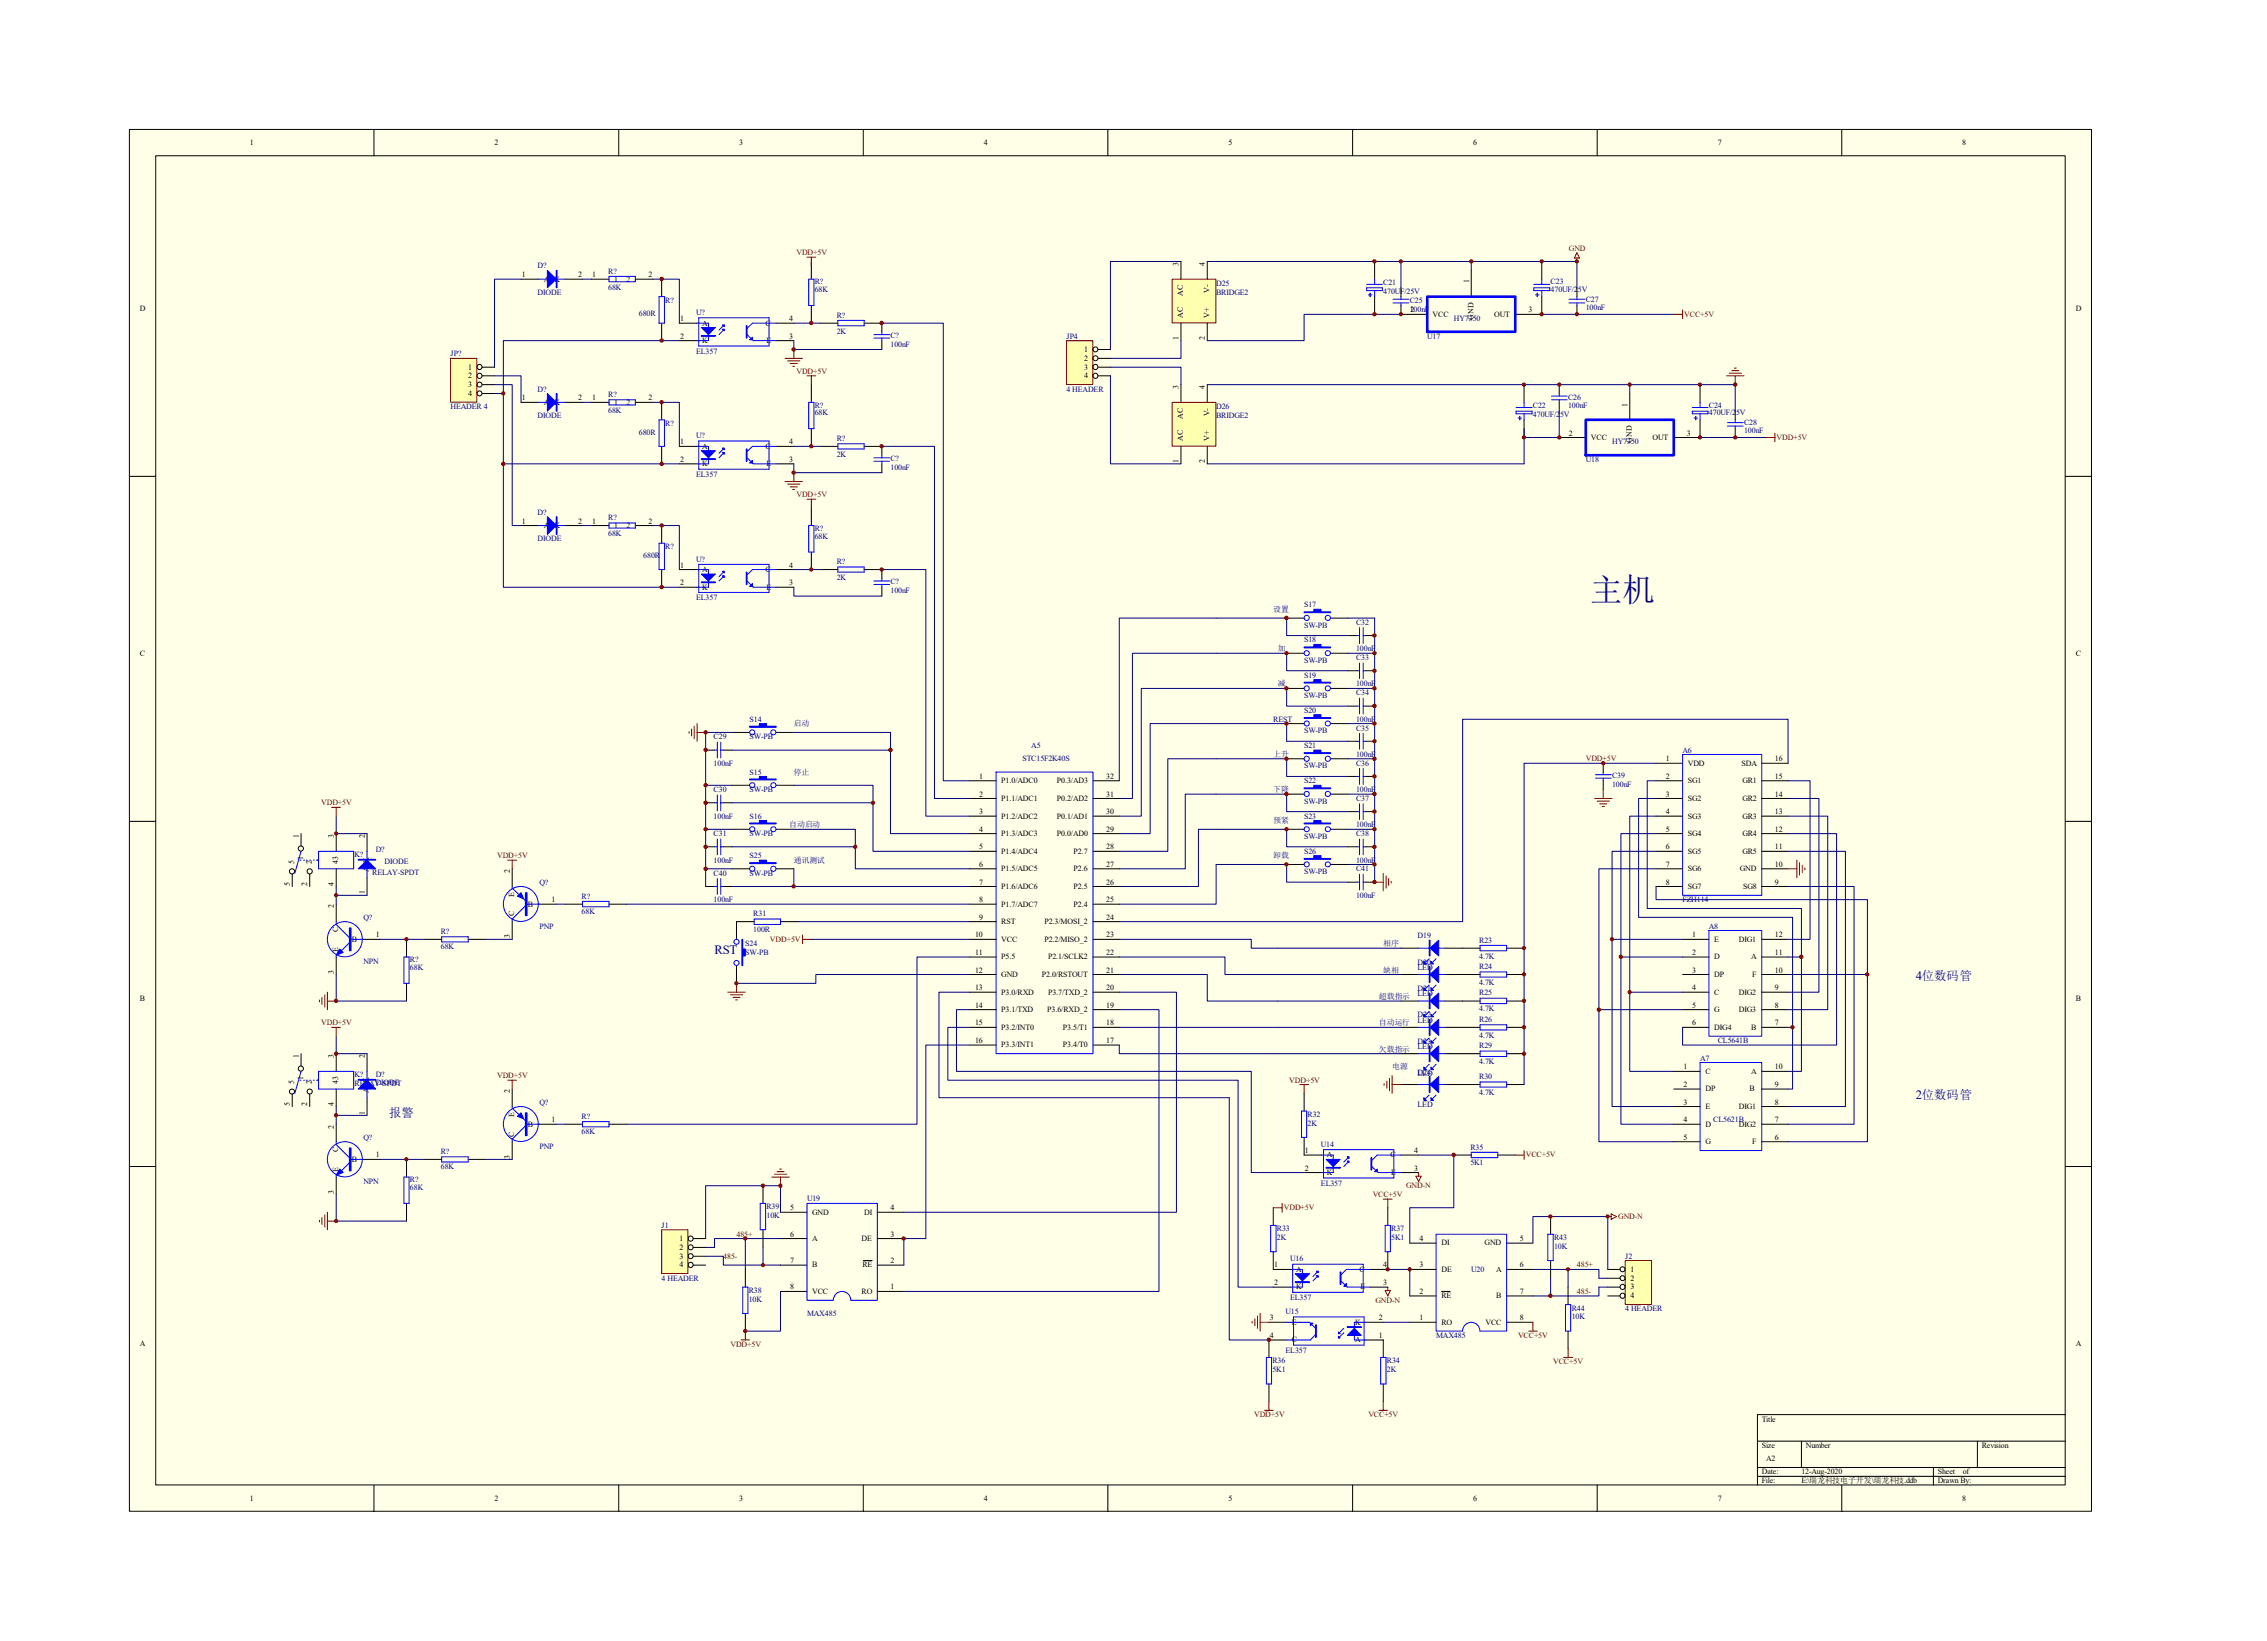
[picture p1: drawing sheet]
<svg xmlns="http://www.w3.org/2000/svg" width="445mm" height="322mm" viewBox="0 0 445 322" stroke-linecap="round" stroke-linejoin="round" font-family="sans-serif">
<defs><g id="words">
<text font-size="6.4" fill="#000080" x="312.1" y="118">主机</text>
<g font-size="2.5" fill="#000080">
<text x="140.3" y="187.2">RST</text>
<text x="376" y="192.4">4位数码管</text>
<text x="376" y="215.7">2位数码管</text>
</g>
<text font-size="2.4" fill="#000080" x="76.4" y="219.1">报警</text>
<g font-size="1.6">
<text x="49.1" y="28.5">1</text>
<text x="97.1" y="28.5">2</text>
<text x="145.1" y="28.5">3</text>
<text x="193.1" y="28.5">4</text>
<text x="241.1" y="28.5">5</text>
<text x="289.2" y="28.5">6</text>
<text x="337.2" y="28.5">7</text>
<text x="385.2" y="28.5">8</text>
<text x="231.4" y="52.2" transform="rotate(-90 231.4 52.2)">3</text>
<text x="236.5" y="52.2" transform="rotate(-90 236.5 52.2)">4</text>
<text x="102.4" y="54.4">1</text>
<text x="106.8" y="55.2">A</text>
<text x="108.8" y="55.2">K</text>
<text x="113.5" y="54.4">2</text>
<text x="116.2" y="54.4">1</text>
<text x="120.6" y="55.2">1</text>
<text x="123" y="55.2">2</text>
<text x="127.3" y="54.4">2</text>
<text x="232.2" y="58" transform="rotate(-90 232.2 58)">AC</text>
<text x="237.4" y="57.5" transform="rotate(-90 237.4 57.5)">V-</text>
<text x="288.4" y="55.6" transform="rotate(-90 288.4 55.6)">1</text>
<text x="27.5" y="61">D</text>
<text x="133.5" y="63">1</text>
<text x="137.8" y="63.9">A</text>
<text x="150.3" y="63.9">C</text>
<text x="154.9" y="63">4</text>
<text x="232.2" y="62.4" transform="rotate(-90 232.2 62.4)">AC</text>
<text x="237.4" y="62.4" transform="rotate(-90 237.4 62.4)">V+</text>
<text x="281.2" y="62.1">VCC</text>
<text x="289.2" y="62.7" transform="rotate(-90 289.2 62.7)">GND</text>
<text x="293.3" y="62.1">OUT</text>
<text x="300.1" y="61.3">3</text>
<text x="407.5" y="61">D</text>
<text x="133.5" y="66.5">2</text>
<text x="137.8" y="67.4">K</text>
<text x="150.5" y="67.4">E</text>
<text x="154.9" y="66.5">3</text>
<text x="212.8" y="69.1">1</text>
<text x="212.8" y="70.8">2</text>
<text x="231.4" y="66.7" transform="rotate(-90 231.4 66.7)">1</text>
<text x="236.5" y="66.7" transform="rotate(-90 236.5 66.7)">2</text>
<text x="91.9" y="72.5">1</text>
<text x="91.9" y="74.3">2</text>
<text x="91.9" y="76">3</text>
<text x="91.9" y="77.7">4</text>
<text x="212.8" y="72.5">3</text>
<text x="212.8" y="74.3">4</text>
<text x="231.4" y="76.4" transform="rotate(-90 231.4 76.4)">3</text>
<text x="236.5" y="76.4" transform="rotate(-90 236.5 76.4)">4</text>
<text x="102.4" y="78.6">1</text>
<text x="106.8" y="79.4">A</text>
<text x="108.8" y="79.4">K</text>
<text x="113.5" y="78.6">2</text>
<text x="116.2" y="78.6">1</text>
<text x="120.6" y="79.4">1</text>
<text x="123" y="79.4">2</text>
<text x="127.3" y="78.6">2</text>
<text x="232.2" y="82.2" transform="rotate(-90 232.2 82.2)">AC</text>
<text x="237.4" y="81.7" transform="rotate(-90 237.4 81.7)">V-</text>
<text x="319.4" y="79.8" transform="rotate(-90 319.4 79.8)">1</text>
<text x="133.5" y="87.2">1</text>
<text x="137.8" y="88.1">A</text>
<text x="150.3" y="88.1">C</text>
<text x="154.9" y="87.2">4</text>
<text x="232.2" y="86.5" transform="rotate(-90 232.2 86.5)">AC</text>
<text x="237.4" y="86.5" transform="rotate(-90 237.4 86.5)">V+</text>
<text x="308" y="85.5">2</text>
<text x="312.3" y="86.4">VCC</text>
<text x="320.3" y="86.9" transform="rotate(-90 320.3 86.9)">GND</text>
<text x="324.4" y="86.4">OUT</text>
<text x="331.1" y="85.5">3</text>
<text x="133.5" y="90.7">2</text>
<text x="137.8" y="91.5">K</text>
<text x="150.5" y="91.5">E</text>
<text x="154.9" y="90.7">3</text>
<text x="231.4" y="90.8" transform="rotate(-90 231.4 90.8)">1</text>
<text x="236.5" y="90.8" transform="rotate(-90 236.5 90.8)">2</text>
<text x="102.4" y="102.7">1</text>
<text x="106.8" y="103.6">A</text>
<text x="108.8" y="103.6">K</text>
<text x="113.5" y="102.7">2</text>
<text x="116.2" y="102.7">1</text>
<text x="120.6" y="103.6">1</text>
<text x="123" y="103.6">2</text>
<text x="127.3" y="102.7">2</text>
<text x="133.5" y="111.4">1</text>
<text x="137.8" y="112.3">A</text>
<text x="150.3" y="112.3">C</text>
<text x="154.9" y="111.4">4</text>
<text x="133.5" y="114.9">2</text>
<text x="137.8" y="115.7">K</text>
<text x="150.5" y="115.7">E</text>
<text x="154.9" y="114.9">3</text>
<text x="27.5" y="128.7">C</text>
<text x="407.5" y="128.7">C</text>
<text x="327" y="149.4">1</text>
<text x="348.4" y="149.4">16</text>
<text x="192.2" y="152.9">1</text>
<text x="196.6" y="153.7">P1.0/ADC0</text>
<text x="207.5" y="153.7">P0.3/AD3</text>
<text x="217.1" y="152.9">32</text>
<text x="327" y="152.9">2</text>
<text x="331.3" y="150.2">VDD</text>
<text x="331.3" y="153.7">SG1</text>
<text x="341.8" y="150.2">SDA</text>
<text x="342" y="153.7">GR1</text>
<text x="348.4" y="152.9">15</text>
<text x="192.2" y="156.3">2</text>
<text x="192.2" y="159.8">3</text>
<text x="196.6" y="157.2">P1.1/ADC1</text>
<text x="196.6" y="160.6">P1.2/ADC2</text>
<text x="207.5" y="160.6">P0.1/AD1</text>
<text x="207.5" y="157.2">P0.2/AD2</text>
<text x="217.1" y="159.8">30</text>
<text x="217.1" y="156.3">31</text>
<text x="327" y="156.3">3</text>
<text x="327" y="159.8">4</text>
<text x="331.3" y="157.2">SG2</text>
<text x="331.3" y="160.6">SG3</text>
<text x="342" y="160.6">GR3</text>
<text x="342" y="157.2">GR2</text>
<text x="348.4" y="159.8">13</text>
<text x="348.4" y="156.3">14</text>
<text x="58.6" y="164.5" transform="rotate(-90 58.6 164.5)">1</text>
<text x="65.5" y="164.5" transform="rotate(-90 65.5 164.5)">3</text>
<text x="71.6" y="164.5" transform="rotate(-90 71.6 164.5)">2</text>
<text x="192.2" y="163.2">4</text>
<text x="192.2" y="166.7">5</text>
<text x="196.6" y="164.1">P1.3/ADC3</text>
<text x="196.6" y="167.5">P1.4/ADC4</text>
<text x="207.5" y="164.1">P0.0/AD0</text>
<text x="210.7" y="167.5">P2.7</text>
<text x="217.1" y="166.7">28</text>
<text x="217.1" y="163.2">29</text>
<text x="327" y="163.2">5</text>
<text x="327" y="166.7">6</text>
<text x="331.3" y="164.1">SG4</text>
<text x="331.3" y="167.5">SG5</text>
<text x="342" y="167.5">GR5</text>
<text x="342" y="164.1">GR4</text>
<text x="348.4" y="166.7">11</text>
<text x="348.4" y="163.2">12</text>
<text x="56.9" y="173.8" transform="rotate(-90 56.9 173.8)">5</text>
<text x="57.7" y="169.5" transform="rotate(-90 57.7 169.5)">5</text>
<text x="59.5" y="168.8" transform="rotate(-90 59.5 168.8)">1</text>
<text x="60.3" y="173.8" transform="rotate(-90 60.3 173.8)">2</text>
<text x="61.2" y="169.5" transform="rotate(-90 61.2 169.5)">2</text>
<text x="65.5" y="173.8" transform="rotate(-90 65.5 173.8)">4</text>
<text x="66.4" y="169.5" transform="rotate(-90 66.4 169.5)">43</text>
<text x="72.4" y="171.2" transform="rotate(-90 72.4 171.2)">A</text>
<text x="72.4" y="169.3" transform="rotate(-90 72.4 169.3)">K</text>
<text x="100.1" y="171.4" transform="rotate(-90 100.1 171.4)">2</text>
<text x="192.2" y="170.1">6</text>
<text x="192.2" y="173.6">7</text>
<text x="196.6" y="171">P1.5/ADC5</text>
<text x="210.7" y="171">P2.6</text>
<text x="217.1" y="173.6">26</text>
<text x="217.1" y="170.1">27</text>
<text x="327" y="170.1">7</text>
<text x="327" y="173.6">8</text>
<text x="331.3" y="171">SG6</text>
<text x="341.5" y="171">GND</text>
<text x="348.4" y="173.6">9</text>
<text x="348.4" y="170.1">10</text>
<text x="65.5" y="178.3" transform="rotate(-90 65.5 178.3)">2</text>
<text x="71.6" y="175.5" transform="rotate(-90 71.6 175.5)">1</text>
<text x="100.9" y="179.8" transform="rotate(-90 100.9 179.8)">C</text>
<text x="100.9" y="176" transform="rotate(-90 100.9 176)">E</text>
<text x="103.6" y="177.9">B</text>
<text x="108.3" y="177">1</text>
<text x="192.2" y="177">8</text>
<text x="196.6" y="174.5">P1.6/ADC6</text>
<text x="196.6" y="177.9">P1.7/ADC7</text>
<text x="210.7" y="177.9">P2.4</text>
<text x="210.7" y="174.5">P2.5</text>
<text x="217.1" y="177">25</text>
<text x="331.3" y="174.5">SG7</text>
<text x="342.2" y="174.5">SG8</text>
<text x="66.4" y="182.9" transform="rotate(-90 66.4 182.9)">C</text>
<text x="69.1" y="184.8">B</text>
<text x="73.7" y="183.9">1</text>
<text x="100.1" y="184.1" transform="rotate(-90 100.1 184.1)">3</text>
<text x="191.4" y="183.9">10</text>
<text x="192.2" y="180.5">9</text>
<text x="196.6" y="181.4">RST</text>
<text x="196.6" y="184.8">VCC</text>
<text x="205" y="184.8">P2.2/MISO_2</text>
<text x="205" y="181.4">P2.3/MOSI_2</text>
<text x="217.1" y="183.9">23</text>
<text x="217.1" y="180.5">24</text>
<text x="332.2" y="183.9">1</text>
<text x="336.5" y="184.8">E</text>
<text x="341.3" y="184.8">DIG1</text>
<text x="348.4" y="183.9">12</text>
<text x="65.5" y="191.1" transform="rotate(-90 65.5 191.1)">3</text>
<text x="66.4" y="186.7" transform="rotate(-90 66.4 186.7)">E</text>
<text x="191.4" y="187.4">11</text>
<text x="191.4" y="190.8">12</text>
<text x="196.6" y="188.3">P5.5</text>
<text x="196.6" y="191.7">GND</text>
<text x="204.5" y="191.7">P2.0/RSTOUT</text>
<text x="205.7" y="188.3">P2.1/SCLK2</text>
<text x="217.1" y="190.8">21</text>
<text x="217.1" y="187.4">22</text>
<text x="332.2" y="187.4">2</text>
<text x="332.2" y="190.8">3</text>
<text x="336.5" y="188.3">D</text>
<text x="336.5" y="191.7">DP</text>
<text x="343.7" y="188.3">A</text>
<text x="343.9" y="191.7">F</text>
<text x="348.4" y="190.8">10</text>
<text x="348.4" y="187.4">11</text>
<text x="27.5" y="196.4">B</text>
<text x="191.4" y="194.3">13</text>
<text x="191.4" y="197.8">14</text>
<text x="196.6" y="195.2">P3.0/RXD</text>
<text x="205.7" y="195.2">P3.7/TXD_2</text>
<text x="217.1" y="197.8">19</text>
<text x="217.1" y="194.3">20</text>
<text x="332.2" y="194.3">4</text>
<text x="332.2" y="197.8">5</text>
<text x="336.5" y="195.2">C</text>
<text x="341.3" y="195.2">DIG2</text>
<text x="348.4" y="197.8">8</text>
<text x="348.4" y="194.3">9</text>
<text x="407.5" y="196.4">B</text>
<text x="191.4" y="201.2">15</text>
<text x="196.6" y="198.6">P3.1/TXD</text>
<text x="196.6" y="202.1">P3.2/INT0</text>
<text x="205.6" y="198.6">P3.6/RXD_2</text>
<text x="208.7" y="202.1">P3.5/T1</text>
<text x="217.1" y="201.2">18</text>
<text x="332.2" y="201.2">6</text>
<text x="336.5" y="198.6">G</text>
<text x="336.5" y="202.1">DIG4</text>
<text x="341.3" y="198.6">DIG3</text>
<text x="343.7" y="202.1">B</text>
<text x="348.4" y="201.2">7</text>
<text x="58.6" y="207.6" transform="rotate(-90 58.6 207.6)">1</text>
<text x="65.5" y="207.6" transform="rotate(-90 65.5 207.6)">3</text>
<text x="71.6" y="207.6" transform="rotate(-90 71.6 207.6)">2</text>
<text x="191.4" y="204.7">16</text>
<text x="196.6" y="205.5">P3.3/INT1</text>
<text x="208.7" y="205.5">P3.4/T0</text>
<text x="217.1" y="204.7">17</text>
<text x="330.5" y="209.8">1</text>
<text x="348.4" y="209.8">10</text>
<text x="57.7" y="212.6" transform="rotate(-90 57.7 212.6)">5</text>
<text x="59.5" y="212" transform="rotate(-90 59.5 212)">1</text>
<text x="61.2" y="212.6" transform="rotate(-90 61.2 212.6)">2</text>
<text x="66.4" y="212.6" transform="rotate(-90 66.4 212.6)">43</text>
<text x="72.4" y="214.4" transform="rotate(-90 72.4 214.4)">A</text>
<text x="72.4" y="212.5" transform="rotate(-90 72.4 212.5)">K</text>
<text x="100.1" y="214.5" transform="rotate(-90 100.1 214.5)">2</text>
<text x="330.5" y="213.3">2</text>
<text x="334.8" y="210.7">C</text>
<text x="334.8" y="214.2">DP</text>
<text x="343.4" y="214.2">B</text>
<text x="343.7" y="210.7">A</text>
<text x="348.4" y="213.3">9</text>
<text x="56.9" y="217" transform="rotate(-90 56.9 217)">5</text>
<text x="60.3" y="217" transform="rotate(-90 60.3 217)">2</text>
<text x="65.5" y="221.4" transform="rotate(-90 65.5 221.4)">2</text>
<text x="65.5" y="217" transform="rotate(-90 65.5 217)">4</text>
<text x="71.6" y="218.7" transform="rotate(-90 71.6 218.7)">1</text>
<text x="100.9" y="219.2" transform="rotate(-90 100.9 219.2)">E</text>
<text x="103.6" y="221.1">B</text>
<text x="108.3" y="220.2">1</text>
<text x="330.5" y="216.7">3</text>
<text x="330.5" y="220.2">4</text>
<text x="334.8" y="217.6">E</text>
<text x="334.8" y="221.1">D</text>
<text x="341.3" y="221.1">DIG2</text>
<text x="341.3" y="217.6">DIG1</text>
<text x="348.4" y="220.2">7</text>
<text x="348.4" y="216.7">8</text>
<text x="66.4" y="226.1" transform="rotate(-90 66.4 226.1)">C</text>
<text x="73.7" y="227.1">1</text>
<text x="100.1" y="227.3" transform="rotate(-90 100.1 227.3)">3</text>
<text x="100.9" y="223" transform="rotate(-90 100.9 223)">C</text>
<text x="256.2" y="226.3">1</text>
<text x="260.5" y="227.1">A</text>
<text x="272.9" y="227.1">C</text>
<text x="277.6" y="226.3">4</text>
<text x="330.5" y="223.7">5</text>
<text x="334.8" y="224.5">G</text>
<text x="343.9" y="224.5">F</text>
<text x="348.4" y="223.7">6</text>
<text x="66.4" y="229.9" transform="rotate(-90 66.4 229.9)">E</text>
<text x="69.1" y="228">B</text>
<text x="256.2" y="229.7">2</text>
<text x="260.5" y="230.6">K</text>
<text x="273.1" y="230.6">E</text>
<text x="277.6" y="229.7">3</text>
<text x="65.5" y="234.2" transform="rotate(-90 65.5 234.2)">3</text>
<text x="155.1" y="237.5">5</text>
<text x="159.4" y="238.3">GND</text>
<text x="169.6" y="238.3">DI</text>
<text x="174.8" y="237.5">4</text>
<text x="133.3" y="243.5">1</text>
<text x="133.3" y="245.3">2</text>
<text x="155.1" y="242.7">6</text>
<text x="159.4" y="243.5">A</text>
<text x="169.1" y="243.5">DE</text>
<text x="174.8" y="242.7">3</text>
<text x="278.6" y="243.5">4</text>
<text x="283" y="244.4">DI</text>
<text x="291.4" y="244.4">GND</text>
<text x="298.3" y="243.5">5</text>
<text x="133.3" y="247">3</text>
<text x="133.3" y="248.7">4</text>
<text x="155.1" y="247.9">7</text>
<text x="159.4" y="248.7">B</text>
<text x="169.3" y="248.7">RE</text>
<text x="174.8" y="247.9">2</text>
<text x="250.1" y="248.7">1</text>
<text x="254.4" y="249.6">A</text>
<text x="266.9" y="249.6">C</text>
<text x="271.5" y="248.7">4</text>
<text x="278.6" y="248.7">3</text>
<text x="283" y="249.6">DE</text>
<text x="293.7" y="249.6">A</text>
<text x="298.3" y="248.7">6</text>
<text x="320.1" y="249.6">1</text>
<text x="320.1" y="251.3">2</text>
<text x="155.1" y="253">8</text>
<text x="159.4" y="253.9">VCC</text>
<text x="169.1" y="253.9">RO</text>
<text x="174.8" y="253">1</text>
<text x="250.1" y="252.2">2</text>
<text x="254.4" y="253">K</text>
<text x="267" y="253">E</text>
<text x="271.5" y="252.2">3</text>
<text x="278.6" y="253.9">2</text>
<text x="283" y="254.8">RE</text>
<text x="293.7" y="254.8">B</text>
<text x="298.3" y="253.9">7</text>
<text x="320.1" y="253">3</text>
<text x="320.1" y="254.8">4</text>
<text x="249.3" y="262.6">4</text>
<text x="249.3" y="259.1">3</text>
<text x="253.6" y="263.4">C</text>
<text x="253.6" y="260">E</text>
<text x="266" y="263.4">A</text>
<text x="266" y="260">K</text>
<text x="270.7" y="262.6">1</text>
<text x="270.7" y="259.1">2</text>
<text x="278.6" y="259.1">1</text>
<text x="283" y="260">RO</text>
<text x="291.6" y="260">VCC</text>
<text x="298.3" y="259.1">8</text>
<text x="27.5" y="264.1">A</text>
<text x="407.5" y="264.1">A</text>
<text x="345.8" y="278.9">Title</text>
<text x="345.8" y="284.1">Size</text>
<text x="346.7" y="286.7">A2</text>
<text x="354.5" y="284.1">Number</text>
<text x="389" y="284.1">Revision</text>
<text x="345.8" y="289.3">Date:</text>
<text x="345.8" y="291">File:</text>
<text x="353.6" y="289.3">12-Aug-2020</text>
<text x="353.6" y="291">E:\瑞龙科技电子开发\瑞龙科技.ddb</text>
<text x="380.4" y="289.3">Sheet</text>
<text x="380.4" y="291">Drawn By:</text>
<text x="385.3" y="289.3">of</text>
<text x="49.1" y="294.5">1</text>
<text x="97.1" y="294.5">2</text>
<text x="145.1" y="294.5">3</text>
<text x="193.1" y="294.5">4</text>
<text x="241.1" y="294.5">5</text>
<text x="289.2" y="294.5">6</text>
<text x="337.2" y="294.5">7</text>
<text x="385.2" y="294.5">8</text>
</g>
<g font-size="1.6" fill="#000080">
<text x="105.5" y="52.7">D?</text>
<text x="119.4" y="53.7">R?</text>
<text x="105.5" y="57.8">DIODE</text>
<text x="119.4" y="56.8">68K</text>
<text x="130.6" y="59.4">R?</text>
<text x="159.9" y="55.8">R?</text>
<text x="159.9" y="57.3">68K</text>
<text x="238.7" y="56.1">D25</text>
<text x="238.7" y="57.8">BRIDGE2</text>
<text x="271.5" y="55.9">C21</text>
<text x="271.5" y="57.7">470UF/25V</text>
<text x="276.7" y="59.4">C25</text>
<text x="304.4" y="55.8">C23</text>
<text x="304.4" y="57.3">470UF/25V</text>
<text x="311.3" y="59.2">C27</text>
<text x="125.4" y="62">680R</text>
<text x="136.7" y="61.8">U?</text>
<text x="164.3" y="62.3">R?</text>
<text x="164.3" y="65.4">2K</text>
<text x="276.7" y="61.1">1200nF</text>
<text x="285.4" y="63">HY7350</text>
<text x="311.3" y="60.8">100nF</text>
<text x="88.4" y="69.9">JP?</text>
<text x="136.7" y="69.4">EL357</text>
<text x="174.8" y="66.3">C?</text>
<text x="174.8" y="68">100nF</text>
<text x="209.3" y="66.5">JP4</text>
<text x="280.2" y="66.5">U17</text>
<text x="105.5" y="76.8">D?</text>
<text x="119.4" y="77.9">R?</text>
<text x="209.3" y="76.8">4 HEADER</text>
<text x="88.4" y="80.3">HEADER 4</text>
<text x="105.5" y="82">DIODE</text>
<text x="119.4" y="81">68K</text>
<text x="130.6" y="83.6">R?</text>
<text x="159.9" y="80">R?</text>
<text x="159.9" y="81.5">68K</text>
<text x="238.7" y="80.3">D26</text>
<text x="238.7" y="82">BRIDGE2</text>
<text x="300.9" y="80.1">C22</text>
<text x="300.9" y="81.9">470UF/2</text>
<text x="306.2" y="81.9">5V</text>
<text x="307.8" y="78.4">C26</text>
<text x="307.8" y="80.1">100nF</text>
<text x="335.4" y="80">C24</text>
<text x="335.4" y="81.5">470UF/25V</text>
<text x="342.3" y="83.4">C28</text>
<text x="125.4" y="85.3">680R</text>
<text x="136.7" y="86">U?</text>
<text x="164.3" y="86.5">R?</text>
<text x="164.3" y="89.6">2K</text>
<text x="316.4" y="87.2">HY7350</text>
<text x="342.3" y="85">100nF</text>
<text x="136.7" y="93.6">EL357</text>
<text x="174.8" y="90.5">C?</text>
<text x="174.8" y="92.2">100nF</text>
<text x="311.3" y="90.7">U18</text>
<text x="105.5" y="101">D?</text>
<text x="105.5" y="106.2">DIODE</text>
<text x="119.4" y="102.1">R?</text>
<text x="119.4" y="105.2">68K</text>
<text x="130.6" y="107.8">R?</text>
<text x="159.9" y="104.1">R?</text>
<text x="159.9" y="105.7">68K</text>
<text x="126.3" y="109.5">680R</text>
<text x="136.7" y="110.2">U?</text>
<text x="164.3" y="110.7">R?</text>
<text x="164.3" y="113.8">2K</text>
<text x="136.7" y="117.8">EL357</text>
<text x="174.8" y="114.7">C?</text>
<text x="174.8" y="116.4">100nF</text>
<text x="256" y="119.2">S17</text>
<text x="249.9" y="120">设置</text>
<text x="256" y="123.1">SW-PB</text>
<text x="266.2" y="122.6">C32</text>
<text x="250.8" y="127.8">加</text>
<text x="256" y="126.1">S18</text>
<text x="256" y="130">SW-PB</text>
<text x="266.2" y="127.8">100nF</text>
<text x="266.2" y="129.5">C33</text>
<text x="250.8" y="134.7">减</text>
<text x="256" y="133">S19</text>
<text x="256" y="136.9">SW-PB</text>
<text x="266.2" y="134.7">100nF</text>
<text x="266.2" y="136.4">C34</text>
<text x="147.2" y="141.6">S14</text>
<text x="155.8" y="142.5">启动</text>
<text x="249.9" y="141.6">REST</text>
<text x="256" y="139.9">S20</text>
<text x="256" y="143.8">SW-PB</text>
<text x="266.2" y="141.6">100nF</text>
<text x="266.2" y="143.3">C35</text>
<text x="140.1" y="145.1">C29</text>
<text x="147.2" y="145.1">SW-PB</text>
<text x="200.7" y="149.4">STC15F2K40S</text>
<text x="202.4" y="146.8">A5</text>
<text x="249.9" y="148.5">上升</text>
<text x="256" y="146.8">S21</text>
<text x="266.2" y="148.5">100nF</text>
<text x="330.3" y="147.7">A6</text>
<text x="140.1" y="155.4">C30</text>
<text x="140.1" y="150.2">100nF</text>
<text x="147.2" y="152">S15</text>
<text x="147.2" y="155.4">SW-PB</text>
<text x="155.8" y="152">停止</text>
<text x="249.9" y="155.4">下降</text>
<text x="256" y="153.7">S22</text>
<text x="256" y="150.8">SW-PB</text>
<text x="266.2" y="150.2">C36</text>
<text x="266.2" y="155.4">100nF</text>
<text x="316.4" y="152.7">C39</text>
<text x="316.4" y="154.4">100nF</text>
<text x="140.1" y="160.6">100nF</text>
<text x="147.2" y="160.6">S16</text>
<text x="249.9" y="161.5">预紧</text>
<text x="256" y="157.7">SW-PB</text>
<text x="256" y="160.6">S23</text>
<text x="266.2" y="157.2">C37</text>
<text x="73.7" y="167.2">D?</text>
<text x="140.1" y="164.1">C31</text>
<text x="147.2" y="164.1">SW-PB</text>
<text x="154.9" y="162.3">自动启动</text>
<text x="256" y="164.6">SW-PB</text>
<text x="256" y="167.5">S26</text>
<text x="266.2" y="162.3">100nF</text>
<text x="266.2" y="164.1">C38</text>
<text x="69.6" y="168.2">K?</text>
<text x="73.1" y="171.7">RELAY-SPDT</text>
<text x="75.5" y="169.6">DIODE</text>
<text x="105.9" y="173.6">Q?</text>
<text x="140.1" y="169.2">100nF</text>
<text x="140.1" y="171.8">C40</text>
<text x="147.2" y="168.4">S25</text>
<text x="147.2" y="171.8">SW-PB</text>
<text x="155.8" y="169.2">通讯测试</text>
<text x="249.9" y="168.4">卸载</text>
<text x="256" y="171.5">SW-PB</text>
<text x="266.2" y="171">C41</text>
<text x="266.2" y="169.2">100nF</text>
<text x="114.2" y="176.4">R?</text>
<text x="114.2" y="179.3">68K</text>
<text x="140.1" y="177">100nF</text>
<text x="147.9" y="179.8">R31</text>
<text x="266.2" y="176.1">100nF</text>
<text x="330.3" y="177">FZH114</text>
<text x="71.3" y="180.5">Q?</text>
<text x="86.5" y="183.3">R?</text>
<text x="105.9" y="182.2">PNP</text>
<text x="146.3" y="185.7">S24</text>
<text x="147.9" y="182.9">100R</text>
<text x="271.5" y="185.7">相序</text>
<text x="278.3" y="184.1">D19</text>
<text x="290.4" y="185">R23</text>
<text x="335.4" y="182.2">A8</text>
<text x="71.3" y="189.1">NPN</text>
<text x="80.5" y="188.8">R?</text>
<text x="80.5" y="190.3">68K</text>
<text x="86.5" y="186.2">68K</text>
<text x="146.3" y="187.4">SW-PB</text>
<text x="271.5" y="190.8">缺相</text>
<text x="278.3" y="189.3">D20</text>
<text x="278.3" y="190.3">LED</text>
<text x="290.4" y="190.2">R24</text>
<text x="290.4" y="188.1">4.7K</text>
<text x="270.7" y="196">超载指示</text>
<text x="278.3" y="194.5">D21</text>
<text x="278.3" y="195.5">LED</text>
<text x="290.4" y="193.3">4.7K</text>
<text x="290.4" y="195.3">R25</text>
<text x="270.7" y="201.2">自动运行</text>
<text x="278.3" y="199.6">D22</text>
<text x="278.3" y="200.7">LED</text>
<text x="290.4" y="200.5">R26</text>
<text x="290.4" y="203.6">4.7K</text>
<text x="290.4" y="198.5">4.7K</text>
<text x="270.7" y="206.4">欠载指示</text>
<text x="273.3" y="209.8">电源</text>
<text x="278.3" y="204.9">D23</text>
<text x="278.3" y="205.9">LED</text>
<text x="290.4" y="205.7">R29</text>
<text x="290.4" y="208.8">4.7K</text>
<text x="333.7" y="208.1">A7</text>
<text x="337.2" y="204.7">CL5641B</text>
<text x="69.6" y="211.4">K?</text>
<text x="69.6" y="213.1">REL</text>
<text x="72.5" y="213.1">AY-SPDT</text>
<text x="73.7" y="211.2">D?</text>
<text x="73.7" y="212.8">DIODE</text>
<text x="278.3" y="211.1">LE4</text>
<text x="278.3" y="210.9">D2D</text>
<text x="290.4" y="211.8">R30</text>
<text x="290.4" y="214.9">4.7K</text>
<text x="105.9" y="216.7">Q?</text>
<text x="114.2" y="219.5">R?</text>
<text x="256.7" y="219.2">R32</text>
<text x="256.7" y="220.9">2K</text>
<text x="278.3" y="217.1">LED</text>
<text x="336.3" y="220.2">CL5621B</text>
<text x="71.3" y="223.7">Q?</text>
<text x="86.5" y="226.4">R?</text>
<text x="105.9" y="225.4">PNP</text>
<text x="114.2" y="222.5">68K</text>
<text x="259.3" y="225">U14</text>
<text x="288.6" y="225.6">R35</text>
<text x="71.3" y="232.3">NPN</text>
<text x="80.5" y="231.9">R?</text>
<text x="80.5" y="233.5">68K</text>
<text x="86.5" y="229.4">68K</text>
<text x="259.3" y="232.7">EL357</text>
<text x="288.6" y="228.7">5K1</text>
<text x="150.5" y="237.3">R39</text>
<text x="150.5" y="239.1">10K</text>
<text x="158.4" y="235.8">U19</text>
<text x="129.9" y="241">J1</text>
<text x="250.7" y="241.6">R33</text>
<text x="250.7" y="243.4">2K</text>
<text x="273.1" y="241.6">R37</text>
<text x="273.1" y="243.4">5K1</text>
<text x="305.1" y="243.4">R43</text>
<text x="305.1" y="245.1">10K</text>
<text x="129.9" y="251.3">4 HEADER</text>
<text x="253.2" y="247.5">U16</text>
<text x="288.8" y="249.6">U20</text>
<text x="319" y="247">J2</text>
<text x="147" y="253.7">R38</text>
<text x="147" y="255.4">10K</text>
<text x="252.3" y="257.9">U15</text>
<text x="253.2" y="255.1">EL357</text>
<text x="308.5" y="257.2">R44</text>
<text x="319" y="257.3">4 HEADER</text>
<text x="158.4" y="258.2">MAX485</text>
<text x="281.9" y="262.6">MAX485</text>
<text x="308.5" y="258.9">10K</text>
<text x="249.8" y="267.5">R36</text>
<text x="249.8" y="269.3">5K1</text>
<text x="252.3" y="265.5">EL357</text>
<text x="272.2" y="267.5">R34</text>
<text x="272.2" y="269.3">2K</text>
</g>
<g font-size="1.6" fill="#800000">
<text x="156.3" y="50.1">VDD+5V</text>
<text x="308" y="49.2">GND</text>
<text x="330.6" y="62.1">VCC+5V</text>
<text x="156.3" y="73.4">VDD+5V</text>
<text x="348.7" y="86.4">VDD+5V</text>
<text x="156.3" y="97.6">VDD+5V</text>
<text x="311.3" y="149.4">VDD+5V</text>
<text x="63" y="158">VDD+5V</text>
<text x="97.6" y="168.4">VDD+5V</text>
<text x="151.1" y="184.8">VDD+5V</text>
<text x="63" y="201.2">VDD+5V</text>
<text x="97.6" y="211.6">VDD+5V</text>
<text x="253.1" y="212.4">VDD+5V</text>
<text x="299.5" y="227.1">VCC+5V</text>
<text x="276" y="233.2">GND-N</text>
<text x="252" y="237.5">VDD+5V</text>
<text x="269.5" y="234.9">VCC+5V</text>
<text x="317.7" y="239.2">GND-N</text>
<text x="144.6" y="242.7">485+</text>
<text x="142" y="247">485-</text>
<text x="309.5" y="248.7">485+</text>
<text x="270" y="255.7">GND-N</text>
<text x="309.5" y="253.9">485-</text>
<text x="298" y="262.6">VCC+5V</text>
<text x="143.4" y="264.3">VDD+5V</text>
<text x="304.9" y="267.7">VCC+5V</text>
<text x="246.2" y="278.1">VDD+5V</text>
<text x="268.6" y="278.1">VCC+5V</text>
</g>
</g></defs>
<path d="M25.4 25.4h385.1v271.1h-385.1z" fill-rule="evenodd" fill="#ffffe8"/>
<g fill="none" stroke="#000" stroke-width=".2">
<path d="M25.4 25.4h385.1v271.1h-385.1zM30.6 30.6h374.8v260.8h-374.8zM73.4 25.4v5.2M121.5 25.4v5.2M169.5 25.4v5.2M217.5 25.4v5.2M265.5 25.4v5.2M313.5 25.4v5.2M361.5 25.4v5.2M25.4 93.5h5.2M405.4 93.5h5.2M325.1 149.8h5.2"/>
<path d="M325.1 153.2h5.2M325.1 156.7h5.2M345.8 149.8h5.2M345.8 153.2h5.2M345.8 156.7h5.2M25.4 161.2h5.2M325.1 160.1h5.2M325.1 163.6h5.2M325.1 167h5.2M325.1 170.5h5.2M325.1 173.9h5.2M345.8 160.1h5.2"/>
<path d="M345.8 163.6h5.2M345.8 167h5.2M345.8 170.5h5.2M345.8 173.9h5.2M405.4 161.2h5.2M330.3 184.3h5.1M330.3 187.8h5.1M330.3 191.2h5.1M330.3 194.7h5.1M330.3 198.1h5.1M345.8 184.3h5.2M345.8 187.8h5.2"/>
<path d="M345.8 191.2h5.2M345.8 194.7h5.2M345.8 198.1h5.2M256 214.5v3.5M328.5 210.2h5.2M328.5 213.7h5.2M328.5 217.1h5.2M330.3 201.6h5.1M345.8 201.6h5.2M345.8 210.2h5.2M345.8 213.7h5.2M345.8 217.1h5.2"/>
<path d="M25.4 228.9h5.2M256 223.2v3.5M285.4 226.7h3.4M294 226.7h3.4M328.5 220.6h5.2M328.5 224h5.2M345.8 220.6h5.2M345.8 224h5.2M405.4 228.9h5.2M249.1 259.5h3.5M268.1 259.5h3.4M249.1 271.6v3.4"/>
<path d="M252.6 262.9h-3.5v3.5M268.1 262.9h3.4M405.4 277.6h-60.4v13.8M73.4 291.4v5.2M121.5 291.4v5.2M169.5 291.4v5.2M217.5 291.4v5.2M265.5 291.4v5.2M313.5 291.4v5.2M345 282.8h60.4M345 288h60.4M345 289.7h60.4"/>
<path d="M353.6 282.8v5.2M361.5 291.4v5.2M379.5 288v3.4M388.2 282.8v5.2"/>
</g>
<path d="M330.3 148h15.5v27.7h-15.5zM335.4 182.6h10.4v20.7h-10.4zM255.5 218h1v5.2h-1zM333.7 208.5h12.1v17.3h-12.1zM288.8 226.1h5.2v1.1h-5.2zM252.6 259.5h4.4l1.2 1.1M253.9 258.4h13.9v5.5h-13.9zM268.1 259.5h-2.2v3.4h2.2M248.6 266.4h1v5.2h-1zM258.2 261.9l-1 1h-4.6M263.8 260.6l-1.1 1.1M263.8 261.5l-1.1 1.1" fill="none" stroke="#00f" stroke-width=".2"/>
<path d="M271.9 253.2h1l-.5 1.1zM272.4 252.6v.6" fill="none" stroke="#800000" stroke-width=".2"/>
<path d="M265.9 260.6l1.3 1.4h-2.7z" fill="#00f"/>
<path d="M264.5 260.3h2.7v.2h-2.7zM264.5 260.4h2.7M265.9 260.6l1.3 1.4h-2.7z" fill="none" stroke="#00f" stroke-width=".2"/>
<path d="M262.7 262.2l.4 .4h-.4z" fill="#00f"/>
<path d="M262.7 262.2l.4 .4h-.4z" fill="none" stroke="#00f" stroke-width=".2"/>
<path d="M262.7 261.4l.4 .3h-.4z" fill="#00f"/>
<path d="M258.2 260h.2v2.4h-.2zM258.3 260v2.4M262.7 261.4l.4 .3h-.4z" fill="none" stroke="#00f" stroke-width=".2"/>
<path d="M257.2 259.6h.5l-.5 .5z" fill="#00f"/>
<g fill="none" stroke="#00f" stroke-width=".2">
<path d="M249.4 240.5h1.1v5.1h-1.1zM253.4 249.1h2.3v3.5h-2.3M253.7 248.1h13.9v5.5h-13.9zM257.2 259.6h.5l-.5 .5zM258.7 250.3l-1 1M258.7 249.4l-1 1.1M263.2 251.3l1.3 1.3h4.4M268.9 249.1h-4.6l-1.1 1M303.8 242.2h1.1v5.2h-1.1zM307.3 256h1v5.2h-1zM271 266.4h1.1v5.2h-1.1zM287.1 261.2h-5.2v-19h13.8v19h-5.2"/>
<path d="M287.1 261.2a1.69 1.69 0 0 1 1.7-1.7 1.69 1.69 0 0 1 1.7 1.7"/>
</g>
<g fill="none" stroke="#000" stroke-width=".2">
<path d="M249.9 237v3.5M304.4 238.7v3.5M249.9 245.6v3.5h3.5M249.9 252.6h3.5M268.9 249.1h3.5M268.9 252.6h3.5M276.7 259.5h5.2M276.7 254.3h5.2M276.7 249.1h5.2M276.7 243.9h5.2M283 253.4h1.6M295.7 259.5h5.2"/>
<path d="M295.7 254.3h5.2M295.7 249.1h5.2M295.7 243.9h5.2M304.4 247.4v3.4M307.8 252.6v3.4M271.5 262.9v3.5M271.5 271.6v3.4M307.8 261.2v3.4"/>
</g>
<path d="M304.4 238.7h-3.5v5.2M271.5 259.5h5.2M272.4 249.1h4.3v5.2M300.9 249.1h6.9" fill="none" stroke="#000080" stroke-width=".2"/>
<path d="M254.3 249.9h2.7l-1.3 1.4z" fill="#00f"/>
<path d="M254.3 249.9h2.7l-1.3 1.4zM254.3 251.5h2.7v.2h-2.7zM254.3 251.6h2.7" fill="none" stroke="#00f" stroke-width=".2"/>
<path d="M258.4 249.4h.3v.4z" fill="#00f"/>
<path d="M258.4 249.4h.3v.4z" fill="none" stroke="#00f" stroke-width=".2"/>
<path d="M258.4 250.3h.3v.4z" fill="#00f"/>
<path d="M258.4 250.3h.3v.4zM263.1 249.6h.1v2.4h-.1zM263.1 249.6v2.4" fill="none" stroke="#00f" stroke-width=".2"/>
<path d="M264.3 251.8v.6h-.5z" fill="#00f"/>
<path d="M259.5 226.7h2.2v3.4h-2.2M259.8 225.6h13.8v5.5h-13.8zM264.8 227.8l-1 1.1M264.8 227l-1 1M269.3 228.9l1.2 1.2h4.5M275 226.7h-4.7l-1 1M264.3 251.8v.6h-.5z" fill="none" stroke="#00f" stroke-width=".2"/>
<path d="M256 226.7h3.5M256 230.1h3.5M275 226.7h3.5M275 230.1h3.5" fill="none" stroke="#000" stroke-width=".2"/>
<path d="M260.3 227.5h2.8l-1.4 1.4z" fill="#00f"/>
<path d="M260.3 227.5h2.8l-1.4 1.4zM260.3 229.1h2.8v.1h-2.8zM260.3 229.2h2.8" fill="none" stroke="#00f" stroke-width=".2"/>
<path d="M264.5 227h.3v.3z" fill="#00f"/>
<path d="M264.5 227h.3v.3z" fill="none" stroke="#00f" stroke-width=".2"/>
<path d="M264.5 227.8h.3v.4z" fill="#00f"/>
<path d="M264.5 227.8h.3v.4zM269.1 227.2h.2v2.4h-.2zM269.2 227.2v2.4" fill="none" stroke="#00f" stroke-width=".2"/>
<path d="M270.3 229.4v.5h-.5z" fill="#00f"/>
<path d="M270.3 229.4v.5h-.5zM271.9 240.5h1v5.1h-1z" fill="none" stroke="#00f" stroke-width=".2"/>
<path d="M278.5 226.7h6.9v10.3h-8.7v6.9M304.4 250.8v3.5M313.9 250.8v-1.7h-6.1v3.5M313.9 252.6v1.7h-13" fill="none" stroke="#000080" stroke-width=".2"/>
<path d="M272.4 237v3.5M272.4 245.6v3.5" fill="none" stroke="#000" stroke-width=".2"/>
<path d="M255.1 212.8h1.8M256 212.8v1.7M249.9 237h1.8M251.7 236.1v1.8M248.2 276.7h1.7M249.1 275v1.7M307 266.4h1.7M307.8 264.6v1.8" fill="none" stroke="#800000" stroke-width=".2"/>
<path d="M319 247.4h5.2v8.5h-5.2z" fill-rule="evenodd" fill="#ffffb0"/>
<path d="M319 247.4h5.2v8.5h-5.2z" fill="none" stroke="#800000" stroke-width=".2"/>
<g fill="none" stroke="#000" stroke-width=".2">
<path d="M287.1 191.2h3.4M287.1 186.1h3.4M287.1 196.4h3.4M295.7 191.2h3.5M295.7 186.1h3.5M295.7 196.4h3.5M275 206.8h3.5M283.6 206.8h6.9M287.1 201.6h3.4M295.7 201.6h3.5M295.7 206.8h3.5M315.6 249.1h2.4"/>
<path d="M315.6 250.8h2.4M315.6 252.6h2.4M315.6 254.3h2.4"/>
<circle cx="318.5" cy="254.3" r=".5"/>
<circle cx="318.5" cy="252.5" r=".5"/>
<circle cx="318.5" cy="250.8" r=".49"/>
<circle cx="318.5" cy="249.1" r=".49"/>
</g>
<path d="M173.1 63.4h12.1v89.8h5.2M173.1 87.6h10.3v69.1h7M173.1 111.8h8.6v48.3h8.7M190.4 201.6h-4.3v10.4h56.9v40.6h6.9M313.9 250.8h1.7M313.9 252.6h1.7" fill="none" stroke="#000080" stroke-width=".2"/>
<path d="M290.5 185.5h5.2v1.1h-5.2zM290.5 190.7h5.2v1h-5.2zM290.5 195.9h5.2v1h-5.2zM278.5 206.8h5.1M280.5 208.8l-.7 .7M281.9 208.8l-.7 .7M290.5 201.1h5.2v1h-5.2zM290.5 206.2h5.2v1.1h-5.2z" fill="none" stroke="#00f" stroke-width=".2"/>
<path d="M280.7 206.8l1.7-1.6v3.1z" fill="#00f"/>
<path d="M280.5 205.2h.2v3.1h-.2zM280.6 205.2v3.1M280.7 206.8l1.7-1.6v3.1z" fill="none" stroke="#00f" stroke-width=".2"/>
<path d="M279.5 209.4l.5 .5h-.5z" fill="#00f"/>
<path d="M279.5 209.4l.5 .5h-.5z" fill="none" stroke="#00f" stroke-width=".2"/>
<path d="M280.9 209.4l.5 .5h-.5z" fill="#00f"/>
<path d="M278.5 201.6h5.1M280.5 203.7l-.7 .6M280.9 209.4l.5 .5h-.5zM281.9 203.7l-.7 .6" fill="none" stroke="#00f" stroke-width=".2"/>
<path d="M275 201.6h3.5M283.6 201.6h3.5" fill="none" stroke="#000" stroke-width=".2"/>
<path d="M280.7 201.6l1.7-1.6v3.2z" fill="#00f"/>
<path d="M280.5 200h.2v3.2h-.2zM280.6 200v3.2M280.7 201.6l1.7-1.6v3.2z" fill="none" stroke="#00f" stroke-width=".2"/>
<path d="M279.5 204.2l.5 .5h-.5z" fill="#00f"/>
<path d="M279.5 204.2l.5 .5h-.5z" fill="none" stroke="#00f" stroke-width=".2"/>
<path d="M280.9 204.2l.5 .5h-.5z" fill="#00f"/>
<path d="M278.5 196.4h5.1M280.5 198.5l-.7 .7M281.9 198.5l-.7 .7M280.9 204.2l.5 .5h-.5z" fill="none" stroke="#00f" stroke-width=".2"/>
<path d="M275 196.4h3.5M283.6 196.4h3.5" fill="none" stroke="#000" stroke-width=".2"/>
<path d="M280.7 196.4l1.7-1.5v3.1z" fill="#00f"/>
<path d="M280.5 194.9h.2v3.1h-.2zM280.6 194.9v3.1M280.7 196.4l1.7-1.5v3.1z" fill="none" stroke="#00f" stroke-width=".2"/>
<path d="M279.5 199l.5 .5h-.5z" fill="#00f"/>
<path d="M279.5 199l.5 .5h-.5z" fill="none" stroke="#00f" stroke-width=".2"/>
<path d="M280.9 199l.5 .5h-.5z" fill="#00f"/>
<path d="M278.5 191.2h5.1M280.5 193.3l-.7 .7M280.9 199l.5 .5h-.5zM281.9 193.3l-.7 .7" fill="none" stroke="#00f" stroke-width=".2"/>
<path d="M275 191.2h3.5M283.6 191.2h3.5" fill="none" stroke="#000" stroke-width=".2"/>
<path d="M280.7 191.2l1.7-1.5v3.1z" fill="#00f"/>
<path d="M280.5 189.7h.2v3.1h-.2zM280.6 189.7v3.1M280.7 191.2l1.7-1.5v3.1z" fill="none" stroke="#00f" stroke-width=".2"/>
<path d="M279.5 193.8l.5 .6h-.5z" fill="#00f"/>
<path d="M279.5 193.8l.5 .6h-.5z" fill="none" stroke="#00f" stroke-width=".2"/>
<path d="M280.9 193.8l.5 .6h-.5z" fill="#00f"/>
<path d="M278.5 186.1h5.1M280.5 188.1l-.7 .7M280.9 193.8l.5 .6h-.5zM281.9 188.1l-.7 .7" fill="none" stroke="#00f" stroke-width=".2"/>
<path d="M275 186.1h3.5M283.6 186.1h3.5" fill="none" stroke="#000" stroke-width=".2"/>
<path d="M280.7 186.1l1.7-1.6v3.1z" fill="#00f"/>
<path d="M280.5 184.5h.2v3.1h-.2zM280.6 184.5v3.1M280.7 186.1l1.7-1.6v3.1z" fill="none" stroke="#00f" stroke-width=".2"/>
<path d="M279.5 188.6l.5 .5h-.5z" fill="#00f"/>
<path d="M279.5 188.6l.5 .5h-.5z" fill="none" stroke="#00f" stroke-width=".2"/>
<path d="M280.9 188.6l.5 .5h-.5z" fill="#00f"/>
<path d="M280.9 188.6l.5 .5h-.5z" fill="none" stroke="#00f" stroke-width=".2"/>
<path d="M250.8 186.1h24.2M250.8 191.2h24.2M250.8 196.4h24.2M250.8 201.6h24.2M250.8 206.8h24.2" fill="none" stroke="#000080" stroke-width=".2"/>
<path d="M252.6 121.3h3.4M261.2 121.3h3.4" fill="none" stroke="#000" stroke-width=".2"/>
<path d="M256 120.1h1.9v-.6h1.4v.6h1.9v.1h-5.2z" fill-rule="evenodd" fill="#00f"/>
<g fill="none" stroke="#00f" stroke-width=".2">
<path d="M256 120.1h1.9v-.6h1.4v.6h1.9v.1h-5.2z"/>
<circle cx="256.5" cy="121.2" r=".51"/>
<circle cx="260.6" cy="121.2" r=".51"/>
</g>
<path d="M252.6 128.2h3.4M261.2 128.2h3.4" fill="none" stroke="#000" stroke-width=".2"/>
<path d="M256 127h1.9v-.6h1.4v.6h1.9v.1h-5.2z" fill-rule="evenodd" fill="#00f"/>
<g fill="none" stroke="#00f" stroke-width=".2">
<path d="M256 127h1.9v-.6h1.4v.6h1.9v.1h-5.2z"/>
<circle cx="256.5" cy="128.2" r=".5"/>
<circle cx="260.7" cy="128.2" r=".5"/>
</g>
<path d="M252.6 135.1h3.4M261.2 135.1h3.4" fill="none" stroke="#000" stroke-width=".2"/>
<path d="M256 133.9h1.9v-.5h1.4v.5h1.9v.1h-5.2z" fill-rule="evenodd" fill="#00f"/>
<g fill="none" stroke="#00f" stroke-width=".2">
<path d="M256 133.9h1.9v-.5h1.4v.5h1.9v.1h-5.2z"/>
<circle cx="256.5" cy="135.1" r=".5"/>
<circle cx="260.7" cy="135.1" r=".5"/>
</g>
<path d="M252.6 142h3.4M261.2 142h3.4" fill="none" stroke="#000" stroke-width=".2"/>
<path d="M256 140.8h1.9v-.5h1.4v.5h1.9v.2h-5.2z" fill-rule="evenodd" fill="#00f"/>
<g fill="none" stroke="#00f" stroke-width=".2">
<path d="M256 140.8h1.9v-.5h1.4v.5h1.9v.2h-5.2z"/>
<circle cx="256.5" cy="142" r=".5"/>
<circle cx="260.7" cy="142" r=".5"/>
</g>
<path d="M252.6 155.8h3.4M261.2 155.8h3.4" fill="none" stroke="#000" stroke-width=".2"/>
<path d="M256 154.6h1.9v-.5h1.4v.5h1.9v.2h-5.2z" fill-rule="evenodd" fill="#00f"/>
<g fill="none" stroke="#00f" stroke-width=".2">
<path d="M256 154.6h1.9v-.5h1.4v.5h1.9v.2h-5.2z"/>
<circle cx="256.5" cy="155.8" r=".51"/>
<circle cx="260.6" cy="155.8" r=".51"/>
</g>
<path d="M252.6 162.7h3.4M261.2 162.7h3.4" fill="none" stroke="#000" stroke-width=".2"/>
<path d="M256 161.5h1.9v-.5h1.4v.5h1.9v.2h-5.2z" fill-rule="evenodd" fill="#00f"/>
<g fill="none" stroke="#00f" stroke-width=".2">
<path d="M297.6 80h3.1M299.2 79v1M304.5 78.4h3.1M304.5 77.7h3.1M306.1 77.2v.5M306.1 78.4v.6M332.2 80h3.1M333.7 79v1M297.6 80.7h3.1v.5h-3.1zM298 82h.7M298.3 81.7v.7M299.2 81.2v1.2"/>
<path d="M332.2 80.7h3.1v.5h-3.1zM332.5 82h.7M332.9 81.7v.7M333.7 81.2v1.2M339.1 83.6h3.1M339.1 82.9h3.1M340.6 82.4v.5M340.6 83.6v.5M266.4 124.7h.5M266.4 131.6h.5M266.4 138.6h.5M266.9 123.1v3.2"/>
<path d="M266.9 130.1v3.1M266.9 137v3.1M267.6 124.7h.5M267.6 123.1v3.2M267.6 130.1v3.1M267.6 137v3.1M267.6 131.6h.5M267.6 138.6h.5M266.4 145.5h.5M266.4 159.3h.5M266.9 143.9v3.1M266.9 157.7v3.1"/>
<path d="M267.6 143.9v3.1M267.6 157.7v3.1M267.6 145.5h.5M267.6 159.3h.5M313.2 152h3.1M313.2 152.7h3.1M314.7 151.5v.5M314.7 152.7v.5M256 161.5h1.9v-.5h1.4v.5h1.9v.2h-5.2z"/>
<circle cx="256.5" cy="162.7" r=".5"/>
<circle cx="260.7" cy="162.7" r=".5"/>
</g>
<g fill="none" stroke="#800000" stroke-width=".2">
<path d="M309.5 49.6l.5 1h-1zM309.5 50.6v.7M338.9 73.7h3.4M339.4 73.2h2.4M339.9 72.7h1.4M340.4 72.2h.4M340.6 73.7v1.8M313 156.7h3.4M313.5 157.2h2.4M314 157.7h1.4M314.5 158.2h.4M314.7 154.9v1.8"/>
<path d="M269.8 173.1h1.7M271.5 171.4v3.4M272.1 171.9v2.4M272.6 172.4v1.4M273.1 172.9v.4"/>
</g>
<g fill="none" stroke="#000080" stroke-width=".2">
<path d="M319.9 75.5v1.7M333.7 85.9h13M238.7 121.3h13.9v3.4h12M238.7 128.2h13.9v3.4h12M238.7 135.1h13.9v3.5h12M264.6 121.3h5.2v51.8M264.6 128.2h5.2M264.6 135.1h5.2M238.7 155.8h13.9v3.5h12M238.7 142h13.9v3.5h12M264.6 142h5.2M264.6 155.8h5.2"/>
<path d="M299.2 149.8h25.9M238.7 162.7h13.9M264.6 162.7h5.2M304.4 238.7h11.2v10.4"/>
</g>
<g fill="none" stroke="#000" stroke-width=".2">
<path d="M299.2 75.5v3.5M306.1 75.5v1.7M306.1 79v1.7M319.9 77.2v5.2M333.7 75.5v3.5M299.2 82.4v3.5M306.1 85.9h5.2M333.7 82.4v3.5h-5.2M340.6 80.7v1.7M340.6 84.1v1.8M264.6 124.7h1.8M264.6 131.6h1.8"/>
<path d="M264.6 138.6h1.8M268.1 124.7h1.7M268.1 131.6h1.7M268.1 138.6h1.7M264.6 145.5h1.8M264.6 159.3h1.8M268.1 145.5h1.7M268.1 159.3h1.7M314.7 149.8v1.7M314.7 153.2v1.7"/>
</g>
<path d="M311.3 82.4h17.2v6.9h-17.2z" fill="none" stroke="#00f" stroke-width=".52"/>
<path d="M230.1 54.8h8.6v8.6h-8.6z" fill-rule="evenodd" fill="#ffffb0"/>
<path d="M230.1 54.8h8.6v8.6h-8.6z" fill="none" stroke="#800000" stroke-width=".2"/>
<path d="M231.8 51.3v3.5M237 51.3v3.5M231.8 63.4v3.4M237 63.4v3.4" fill="none" stroke="#000" stroke-width=".2"/>
<path d="M230.1 79h8.6v8.5h-8.6z" fill-rule="evenodd" fill="#ffffb0"/>
<path d="M230.1 79h8.6v8.5h-8.6zM315.6 238.7h.7M316.3 238.2l1 .5-1 .6z" fill="none" stroke="#800000" stroke-width=".2"/>
<g fill="none" stroke="#000" stroke-width=".2">
<path d="M269.8 51.3v3.5M269.8 58.2v3.5M275 56.5v1.7M275 59.9v1.8h5.2M288.8 53v5.2M302.6 58.2v3.5h-5.2M302.6 51.3v3.5M309.5 56.5v1.7M309.5 59.9v1.8M231.8 75.5v3.5M237 75.5v3.5M231.8 87.6v3.4"/>
<path d="M237 87.6v3.4"/>
</g>
<g fill="none" stroke="#00f" stroke-width=".2">
<path d="M268.3 56.5h3.1v.5h-3.1zM268.3 55.8h3.1M268.6 57.9h.7M268.9 57.5v.7M269.8 54.8v1M269.8 57v1.2M273.4 59.4h3.2M273.4 58.7h3.2M275 58.2v.5M275 59.4v.5M301.1 55.8h3.1M301.1 56.5h3.1v.5h-3.1z"/>
<path d="M301.4 57.9h.7M301.8 57.5v.7M302.6 54.8v1M302.6 57v1.2M308 59.4h3.1M308 58.7h3.1M309.5 58.2v.5M309.5 59.4v.5"/>
</g>
<path d="M280.2 58.2h17.2v6.9h-17.2z" fill="none" stroke="#00f" stroke-width=".52"/>
<path d="M237 51.3h72.5v5.2M275 51.3v5.2M288.8 51.3v1.7M237 75.5h103.6v5.2M275 61.7h-19v5.1h-19M302.6 61.7h25.9M299.2 84.1v1.8M306.1 80.7v5.2h-6.9v5.1" fill="none" stroke="#000080" stroke-width=".2"/>
<path d="M209.3 66.8h5.2v8.6h-5.2z" fill-rule="evenodd" fill="#ffffb0"/>
<g fill="none" stroke="#800000" stroke-width=".2">
<path d="M209.3 66.8h5.2v8.6h-5.2zM328.5 61.7h1.8M330.3 60.8v1.7M346.7 85.9h1.7M348.4 85v1.7M157.5 183.5v1.7M157.5 184.3h1.8M271.5 235.3h1.8M272.4 235.3v1.7M277.9 230.8h1.1l-.5 1zM278.5 230.1v.7M297.4 226.7h1.8"/>
<path d="M299.2 225.8v1.7M245.8 259.3v.3M246.3 258.8v1.3M246.8 258.2v2.4M247.4 257.7v3.5M247.4 259.5h1.7M300.9 259.5v1.7M270.7 276.7h1.7M271.5 275v1.7M300.1 261.2h1.7"/>
</g>
<g fill="none" stroke="#000" stroke-width=".2">
<path d="M215.6 68.6h2.4M215.6 70.3h2.4M215.6 72.1h2.4M215.6 73.7h2.4M190.4 153.2h5.1M190.4 156.7h5.1M214.5 153.2h5.2M214.5 156.7h5.2M252.6 148.9h3.4M261.2 148.9h3.4M190.4 160.1h5.1M190.4 163.6h5.1"/>
<path d="M190.4 167h5.1M190.4 170.5h5.1M190.4 173.9h5.1M190.4 177.4h5.1M214.5 160.1h5.2M214.5 163.6h5.2M214.5 167h5.2M214.5 170.5h5.2M214.5 173.9h5.2M214.5 177.4h5.2M190.4 180.8h5.1M190.4 184.3h5.1"/>
<path d="M190.4 187.8h5.1M190.4 191.2h5.1M190.4 194.7h5.1M190.4 198.1h5.1M214.5 180.8h5.2M214.5 184.3h5.2M214.5 187.8h5.2M214.5 191.2h5.2M214.5 194.7h5.2M214.5 198.1h5.2M190.4 201.6h5.1M190.4 205.1h5.1"/>
<path d="M214.5 201.6h5.2M214.5 205.1h5.2"/>
<circle cx="215" cy="72" r=".5"/>
<circle cx="215" cy="73.7" r=".5"/>
<circle cx="215" cy="70.3" r=".49"/>
<circle cx="215" cy="68.6" r=".49"/>
</g>
<path d="M231.8 51.3h-13.8v17.3M218 73.7v17.3h13.8M218 72.1h13.8v3.4M231.8 66.8v3.5h-13.8M299.2 149.8v57M190.4 194.7h-6.1v20.7h57v47.5h7.8M190.4 198.1h-2.7v12.1h57.9v19.9h10.4M219.7 187.8h20.8v3.4h10.3M219.7 184.3h25.9v1.8h5.2M219.7 205.1v1.7h31.1M219.7 201.6h31.1" fill="none" stroke="#000080" stroke-width=".2"/>
<path d="M195.5 151.5h19v55.3h-19z" fill="none" stroke="#00f" stroke-width=".2"/>
<path d="M256 147.7h1.9v-.5h1.4v.5h1.9v.2h-5.2z" fill-rule="evenodd" fill="#00f"/>
<g fill="none" stroke="#00f" stroke-width=".2">
<path d="M256 147.7h1.9v-.5h1.4v.5h1.9v.2h-5.2zM266.4 152.4h.5M266.9 150.8v3.1M267.6 152.4h.5M267.6 150.8v3.1M266.4 173.1h.5M266.9 171.5v3.1M267.6 171.5v3.1M267.6 173.1h.5"/>
<circle cx="256.5" cy="148.9" r=".51"/>
<circle cx="260.6" cy="148.9" r=".51"/>
</g>
<path d="M238.7 148.9h13.9v3.5h12M264.6 148.9h5.2" fill="none" stroke="#000080" stroke-width=".2"/>
<path d="M264.6 152.4h1.8M268.1 152.4h1.7M252.6 169.6h3.4M261.2 169.6h3.4M264.6 173.1h1.8M268.1 173.1h1.7" fill="none" stroke="#000" stroke-width=".2"/>
<path d="M256 168.4h1.9v-.5h1.4v.5h1.9v.2h-5.2z" fill-rule="evenodd" fill="#00f"/>
<g fill="none" stroke="#00f" stroke-width=".2">
<path d="M140.3 157.5h.5M140.8 156v3.1M141.5 157.5h.5M141.5 156v3.1M256 168.4h1.9v-.5h1.4v.5h1.9v.2h-5.2zM266.4 166.2h.5M266.9 164.6v3.1M267.6 166.2h.5M267.6 164.6v3.1"/>
<circle cx="256.5" cy="169.6" r=".5"/>
<circle cx="260.7" cy="169.6" r=".5"/>
</g>
<path d="M238.7 135.1h-14.7v25h-4.3M238.7 128.2h-16.4v28.5h-2.6M238.7 121.3h-19v31.9M238.7 155.8h-6v14.7h-13M238.7 148.9h-9.5v18.1h-9.5M238.7 142h-12.9v21.6h-6.1M351 149.8v-8.7h-63.9v39.7h-67.4M238.7 162.7h-3.5v11.2h-15.5M252.6 162.7v3.5h12M264.6 173.1h-12v-3.5h-13.9v7.8h-19M264.6 169.6h5.2" fill="none" stroke="#000080" stroke-width=".2"/>
<path d="M138.5 157.5h1.8M142 157.5h1.7M143.7 154.1h3.5M152.4 154.1h3.4M264.6 166.2h1.8M268.1 166.2h1.7" fill="none" stroke="#000" stroke-width=".2"/>
<path d="M147.2 152.9h1.9v-.5h1.4v.5h1.9v.1h-5.2z" fill-rule="evenodd" fill="#00f"/>
<g fill="none" stroke="#00f" stroke-width=".2">
<path d="M147.2 152.9h1.9v-.5h1.4v.5h1.9v.1h-5.2zM140.3 166.2h.5M140.8 164.6v3.1M141.5 166.2h.5M141.5 164.6v3.1"/>
<circle cx="147.7" cy="154.1" r=".5"/>
<circle cx="151.8" cy="154.1" r=".5"/>
</g>
<path d="M138.5 154.1h5.2" fill="none" stroke="#000080" stroke-width=".2"/>
<path d="M138.5 166.2h1.8M142 166.2h1.7M143.7 162.7h3.5M152.4 162.7h3.4" fill="none" stroke="#000" stroke-width=".2"/>
<path d="M147.2 161.5h1.9v-.5h1.4v.5h1.9v.2h-5.2z" fill-rule="evenodd" fill="#00f"/>
<g fill="none" stroke="#00f" stroke-width=".2">
<path d="M140.3 147.2h.5M140.8 145.6v3.1M141.5 147.2h.5M141.5 145.6v3.1M147.2 161.5h1.9v-.5h1.4v.5h1.9v.2h-5.2z"/>
<circle cx="147.7" cy="162.7" r=".5"/>
<circle cx="151.8" cy="162.7" r=".5"/>
</g>
<path d="M138.5 162.7h5.2" fill="none" stroke="#000080" stroke-width=".2"/>
<path d="M135.3 143.6v.3M135.8 143v1.4M136.3 142.5v2.4M136.8 142v3.5M136.8 143.7h1.7" fill="none" stroke="#800000" stroke-width=".2"/>
<path d="M138.5 147.2h1.8M142 147.2h1.7M143.7 143.7h3.5M152.4 143.7h3.4" fill="none" stroke="#000" stroke-width=".2"/>
<path d="M147.2 142.5h1.9v-.5h1.4v.5h1.9v.2h-5.2z" fill-rule="evenodd" fill="#00f"/>
<g fill="none" stroke="#00f" stroke-width=".2">
<path d="M147.2 142.5h1.9v-.5h1.4v.5h1.9v.2h-5.2zM140.3 173.9h.5M140.8 172.4v3.1M141.5 173.9h.5M141.5 172.4v3.1"/>
<circle cx="147.7" cy="143.7" r=".5"/>
<circle cx="151.8" cy="143.7" r=".5"/>
</g>
<path d="M143.7 143.7h-5.2v30.2M155.8 143.7h19v19.9h15.6M155.8 154.1h15.6v12.9h19" fill="none" stroke="#000080" stroke-width=".2"/>
<path d="M142.8 194.7h3.5M143.4 195.2h2.4M143.9 195.7h1.4M144.4 196.2h.3M144.6 193v1.7" fill="none" stroke="#800000" stroke-width=".2"/>
<path d="M138.5 173.9h1.8M142 173.9h1.7M143.7 170.5h3.5M152.4 170.5h3.4" fill="none" stroke="#000" stroke-width=".2"/>
<path d="M147.2 169.3h1.9v-.5h1.4v.5h1.9v.2h-5.2z" fill-rule="evenodd" fill="#00f"/>
<g fill="none" stroke="#00f" stroke-width=".2">
<path d="M147.2 169.3h1.9v-.5h1.4v.5h1.9v.2h-5.2z"/>
<circle cx="147.7" cy="170.5" r=".51"/>
<circle cx="151.8" cy="170.5" r=".51"/>
</g>
<path d="M143.7 157.5h27.7M143.7 147.2h31.1M138.5 170.5h5.2M143.7 166.2h24.2" fill="none" stroke="#000080" stroke-width=".2"/>
<path d="M144.6 180.8v3.5M144.6 189.5v3.5" fill="none" stroke="#000" stroke-width=".2"/>
<path d="M145.6 184.3h.2v1.9h.5v1.4h-.5v1.9h-.2z" fill-rule="evenodd" fill="#00f"/>
<g fill="none" stroke="#00f" stroke-width=".2">
<path d="M145.6 184.3h.2v1.9h.5v1.4h-.5v1.9h-.2zM148 180.3h5.2v1.1h-5.2zM149.2 236.1h1.1v5.2h-1.1zM145.8 252.6h1v5.1h-1zM167 255.1a1.71 1.71 0 0 0-1.7-1.7 1.71 1.71 0 0 0-1.7 1.7h-5.2v-19h13.8v19h-5.2"/>
<circle cx="144.6" cy="184.8" r=".5"/>
<circle cx="144.6" cy="189" r=".5"/>
</g>
<g fill="none" stroke="#000" stroke-width=".2">
<path d="M144.6 180.8h3.4M153.2 180.8h3.5M149.8 232.7v3.4M153.2 237.9h5.2M172.2 237.9h5.2M146.3 249.1v3.5M146.3 257.7v3.5M149.8 241.3v3.5M153.2 253.4h5.2M153.2 248.2h5.2M153.2 243h5.2M169.5 247.4h1.7"/>
<path d="M172.2 253.4h5.2M172.2 248.2h5.2M172.2 243h5.2"/>
</g>
<path d="M156.7 180.8h33.7M219.7 191.2h17.3v5.2h13.8M149.8 232.7h3.4v5.2M138.5 244.8h1.8M146.3 243h6.9M177.4 243v5.2" fill="none" stroke="#000080" stroke-width=".2"/>
<path d="M129.9 241.3h5.1v8.6h-5.1z" fill-rule="evenodd" fill="#ffffb0"/>
<path d="M129.9 241.3h5.1v8.6h-5.1z" fill="none" stroke="#800000" stroke-width=".2"/>
<g fill="none" stroke="#000" stroke-width=".2">
<path d="M275 212.8h3.5M283.6 212.8h6.9M295.7 212.8h3.5M136.1 243h2.4M136.1 244.8h2.4M136.1 246.5h2.4M136.1 248.2h2.4"/>
<circle cx="135.6" cy="248.2" r=".5"/>
<circle cx="135.6" cy="243" r=".5"/>
<circle cx="135.6" cy="244.8" r=".49"/>
<circle cx="135.6" cy="246.5" r=".49"/>
</g>
<path d="M155.8 170.5v3.4h-12.1M219.7 194.7h11.2v43.2h-53.5M219.7 198.1h7.8v55.3h-50.1M190.4 205.1h-8.7v37.9h-4.3M140.3 244.8v-1.8h6v6.1M149.8 244.8v3.4" fill="none" stroke="#000080" stroke-width=".2"/>
<path d="M278.5 212.8h5.1M280.5 214.9l-.7 .7M281.9 214.9l-.7 .7M290.5 212.3h5.2v1h-5.2z" fill="none" stroke="#00f" stroke-width=".2"/>
<path d="M280.7 212.8l1.7-1.6v3.2z" fill="#00f"/>
<path d="M280.5 211.2h.2v3.2h-.2zM280.6 211.2v3.2M280.7 212.8l1.7-1.6v3.2z" fill="none" stroke="#00f" stroke-width=".2"/>
<path d="M279.5 215.4l.5 .5h-.5z" fill="#00f"/>
<path d="M279.5 215.4l.5 .5h-.5z" fill="none" stroke="#00f" stroke-width=".2"/>
<path d="M280.9 215.4l.5 .5h-.5z" fill="#00f"/>
<path d="M136.8 63.4h2.3v3.4h-2.3M137.2 62.4h13.8v5.5h-13.8zM142.2 64.6l-1.1 1.1M142.2 63.8l-1.1 1M146.6 65.7l1.3 1.1h4.5M152.4 63.4h-4.7l-1.1 1M280.9 215.4l.5 .5h-.5z" fill="none" stroke="#00f" stroke-width=".2"/>
<g fill="none" stroke="#000080" stroke-width=".2">
<path d="M237 91h62.2M325.1 153.2h-1.8v25.1h30.3v31.9h-2.6M325.1 156.7h-3.5v23.3h30.3v21.6h-.9M351 153.2h4.3v31.1h-4.3M351 156.7h6v38h-6M155.8 162.7h12.1v7.8h22.5M155.8 173.9h34.6M325.1 160.1h-5.2v50.1h8.6M325.1 163.6h-6.9v57h10.3M325.1 167h-8.7v50.1h12.1M325.1 170.5h-11.2v53.5h14.6M325.1 173.9v2.6h41.5v47.5h-15.6"/>
<path d="M351 160.1h7.8v38h-7.8M351 163.6h9.5v41.5h-30.2v-3.5M351 167h11.2v50.1h-11.2M351 173.9h12.9v46.7h-12.9M313.9 198.1h16.4M316.4 184.3h13.9M318.2 187.8h12.1M319.9 194.7h10.4M351 187.8h2.6M351 191.2h15.6M299.2 206.8v6M351.9 201.6v12.1h-.9"/>
<path d="M149.8 232.7h-11.3v10.3M138.5 246.5h3.5v1.7h11.2M153.2 253.4v7.8h-6.9"/>
</g>
<g fill="none" stroke="#800000" stroke-width=".2">
<path d="M154.1 70.3h3.4M154.6 70.8h2.4M155.1 71.3h1.4M155.6 71.9h.4M155.8 68.6v1.7M351 170.5h1.7M352.7 168.8v3.4M353.2 169.3v2.4M353.8 169.8v1.4M354.3 170.3v.4M271.7 212.6v.4M272.2 212.1v1.4"/>
<path d="M272.8 211.6v2.4M273.3 211.1v3.4M273.3 212.8h1.7M151.5 231h3.4M152 230.4h2.4M152.5 229.9h1.4M153 229.4h.4M153.2 231v1.7M145.5 262.9h1.7M146.3 261.2v1.7"/>
</g>
<path d="M133.3 63.4h3.5M133.3 66.8h3.5M152.4 63.4h3.4M152.4 66.8h3.4" fill="none" stroke="#000" stroke-width=".2"/>
<path d="M137.7 64.3h2.7l-1.3 1.4z" fill="#00f"/>
<path d="M137.7 64.3h2.7l-1.3 1.4zM137.7 65.8h2.7v.2h-2.7zM137.7 65.9h2.7" fill="none" stroke="#00f" stroke-width=".2"/>
<path d="M141.8 63.8h.4v.3z" fill="#00f"/>
<path d="M141.8 63.8h.4v.3z" fill="none" stroke="#00f" stroke-width=".2"/>
<path d="M141.8 64.6h.4v.3z" fill="#00f"/>
<path d="M141.8 64.6h.4v.3zM146.5 63.9h.1v2.4h-.1zM146.6 63.9v2.4" fill="none" stroke="#00f" stroke-width=".2"/>
<path d="M147.2 66.7l.5-.5v.5z" fill="#00f"/>
<path d="M105.7 54.8h5.2M109.2 53h.1v3.5h-.1zM109.3 53v3.5M119.5 54.2h5.2v1.1h-5.2zM158.7 54.8h1.1v5.1h-1.1zM147.2 66.7l.5-.5v.5zM164.5 62.9h5.1v1h-5.1z" fill="none" stroke="#00f" stroke-width=".2"/>
<path d="M102.3 54.8h3.4M110.9 54.8h3.4M116.1 54.8h3.4M124.7 54.8h3.5M159.3 51.3v3.5M159.3 59.9v3.5M161 63.4h3.5M169.6 63.4h3.5" fill="none" stroke="#000" stroke-width=".2"/>
<path d="M107.4 53l1.8 1.8-1.8 1.7z" fill="#00f"/>
<path d="M107.4 53l1.8 1.8-1.8 1.7zM129.4 58.2h1v5.2h-1zM171.5 66.3h3.1M171.5 65.7h3.1M173.1 65.1v.6M173.1 66.3v.5M136.8 87.6h2.3v3.4h-2.3M137.2 86.5h13.8v5.6h-13.8zM142.2 88.8l-1.1 1M142.2 87.9l-1.1 1M146.6 89.8l1.3 1.2h4.5M152.4 87.6h-4.7l-1.1 1" fill="none" stroke="#00f" stroke-width=".2"/>
<path d="M114.3 54.8h1.8M128.2 54.8h5.1v8.6M155.8 66.8v1.8h17.3M155.8 63.4h5.2" fill="none" stroke="#000080" stroke-width=".2"/>
<path d="M129.9 54.8v3.4M129.9 63.4v3.4M173.1 63.4v1.7M173.1 66.8v1.8M133.3 87.6h3.5M133.3 91h3.5M152.4 87.6h3.4M152.4 91h3.4" fill="none" stroke="#000" stroke-width=".2"/>
<path d="M154.1 94.5h3.4M154.6 95h2.4M155.1 95.5h1.4M155.6 96.1h.4M155.8 92.8v1.7" fill="none" stroke="#800000" stroke-width=".2"/>
<path d="M137.7 88.4h2.7l-1.3 1.4z" fill="#00f"/>
<path d="M137.7 88.4h2.7l-1.3 1.4zM137.7 90h2.7v.2h-2.7zM137.7 90.1h2.7" fill="none" stroke="#00f" stroke-width=".2"/>
<path d="M141.8 87.9h.4v.4z" fill="#00f"/>
<path d="M141.8 87.9h.4v.4z" fill="none" stroke="#00f" stroke-width=".2"/>
<path d="M141.8 88.8h.4v.4z" fill="#00f"/>
<path d="M141.8 88.8h.4v.4zM146.5 88.1h.1v2.4h-.1zM146.6 88.1v2.4" fill="none" stroke="#00f" stroke-width=".2"/>
<path d="M147.2 90.8l.5-.5v.5z" fill="#00f"/>
<path d="M105.7 79h5.2M109.2 77.2h.1v3.5h-.1zM109.3 77.2v3.5M119.5 78.4h5.2v1.1h-5.2zM158.7 79h1.1v5.1h-1.1zM147.2 90.8l.5-.5v.5zM164.5 87.1h5.1v1h-5.1z" fill="none" stroke="#00f" stroke-width=".2"/>
<path d="M102.3 79h3.4M110.9 79h3.4M116.1 79h3.4M124.7 79h3.5M159.3 75.5v3.5M159.3 84.1v3.5M161 87.6h3.5M169.6 87.6h3.5" fill="none" stroke="#000" stroke-width=".2"/>
<path d="M107.4 77.2l1.8 1.8-1.8 1.7z" fill="#00f"/>
<path d="M107.4 77.2l1.8 1.8-1.8 1.7zM129.4 82.4h1v5.2h-1zM171.5 90.5h3.1M171.5 89.8h3.1M173.1 89.3v.5M173.1 90.5v.5M136.8 111.8h2.3v3.4h-2.3M137.2 110.7h13.8v5.5h-13.8zM142.2 113l-1.1 1M142.2 112.1l-1.1 1.1M146.6 114l1.3 1.2h4.5M152.4 111.8h-4.7l-1.1 1" fill="none" stroke="#00f" stroke-width=".2"/>
<path d="M114.3 79h1.8M128.2 79h5.1v8.6M155.8 91v1.8h17.3M155.8 87.6h5.2" fill="none" stroke="#000080" stroke-width=".2"/>
<path d="M129.9 79v3.4M129.9 87.6v3.4M173.1 87.6v1.7M173.1 91v1.8M133.3 111.8h3.5M133.3 115.2h3.5M152.4 111.8h3.4M152.4 115.2h3.4" fill="none" stroke="#000" stroke-width=".2"/>
<path d="M158.4 73.7h1.7M159.3 73.7v1.8" fill="none" stroke="#800000" stroke-width=".2"/>
<path d="M137.7 112.6h2.7l-1.3 1.4z" fill="#00f"/>
<path d="M137.7 112.6h2.7l-1.3 1.4zM137.7 114.2h2.7v.1h-2.7zM137.7 114.3h2.7" fill="none" stroke="#00f" stroke-width=".2"/>
<path d="M141.8 112.1h.4v.3z" fill="#00f"/>
<path d="M141.8 112.1h.4v.3z" fill="none" stroke="#00f" stroke-width=".2"/>
<path d="M141.8 113h.4v.3z" fill="#00f"/>
<path d="M141.8 113h.4v.3zM146.5 112.3h.1v2.4h-.1zM146.6 112.3v2.4" fill="none" stroke="#00f" stroke-width=".2"/>
<path d="M147.7 114.5v.6h-.5z" fill="#00f"/>
<path d="M105.7 103.1h5.2M109.2 101.4h.1v3.5h-.1zM109.3 101.4v3.5M119.5 102.6h5.2v1h-5.2zM147.7 114.5v.6h-.5zM158.7 103.1h1.1v5.2h-1.1zM164.5 111.3h5.1v1h-5.1z" fill="none" stroke="#00f" stroke-width=".2"/>
<path d="M159.3 99.7v3.4M102.3 103.1h3.4M110.9 103.1h3.4M116.1 103.1h3.4M124.7 103.1h3.5M159.3 108.3v3.5M161 111.8h3.5M169.6 111.8h3.5" fill="none" stroke="#000" stroke-width=".2"/>
<path d="M107.4 101.4l1.8 1.7-1.8 1.8z" fill="#00f"/>
<path d="M107.4 101.4l1.8 1.7-1.8 1.8zM129.4 106.6h1v5.2h-1zM171.5 114.7h3.1M171.5 114h3.1M173.1 113.5v.5M173.1 114.7v.5" fill="none" stroke="#00f" stroke-width=".2"/>
<path d="M114.3 103.1h1.8M128.2 103.1h5.1v8.7M155.8 115.2v1.8h17.3M155.8 111.8h5.2" fill="none" stroke="#000080" stroke-width=".2"/>
<path d="M129.9 103.1v3.5M129.9 111.8v3.4M173.1 111.8v1.7M173.1 115.2v1.8" fill="none" stroke="#000" stroke-width=".2"/>
<path d="M158.4 98h1.7M159.3 98v1.7" fill="none" stroke="#800000" stroke-width=".2"/>
<path d="M88.4 70.3h5.2v8.6h-5.2z" fill-rule="evenodd" fill="#ffffb0"/>
<path d="M88.4 70.3h5.2v8.6h-5.2z" fill="none" stroke="#800000" stroke-width=".2"/>
<g fill="none" stroke="#000" stroke-width=".2">
<path d="M94.7 72.1h2.4M94.7 73.7h2.4M94.7 75.5h2.4M94.7 77.2h2.4"/>
<circle cx="94.1" cy="72" r=".5"/>
<circle cx="94.1" cy="73.7" r=".5"/>
<circle cx="94.1" cy="77.2" r=".49"/>
<circle cx="94.1" cy="75.5" r=".49"/>
</g>
<path d="M102.3 54.8h-5.2v17.3M97.1 73.7h5.2v5.3M97.1 75.5h3.4v27.6h1.8M97.1 77.2h1.7v38h34.5M133.3 66.8h-34.5v10.4M98.8 91h34.5" fill="none" stroke="#000080" stroke-width=".2"/>
<circle cx="285.3" cy="226.6" r=".33" fill="#800000"/>
<circle cx="285.3" cy="226.6" r=".33" fill="none" stroke="#800000" stroke-width=".2"/>
<circle cx="249.1" cy="262.9" r=".33" fill="#800000"/>
<circle cx="249.1" cy="262.9" r=".33" fill="none" stroke="#800000" stroke-width=".2"/>
<circle cx="276.7" cy="249.1" r=".32" fill="#800000"/>
<circle cx="276.7" cy="249.1" r=".32" fill="none" stroke="#800000" stroke-width=".2"/>
<circle cx="272.4" cy="249.1" r=".32" fill="#800000"/>
<circle cx="272.4" cy="249.1" r=".32" fill="none" stroke="#800000" stroke-width=".2"/>
<circle cx="304.3" cy="238.7" r=".33" fill="#800000"/>
<circle cx="304.3" cy="238.7" r=".33" fill="none" stroke="#800000" stroke-width=".2"/>
<circle cx="307.8" cy="249.1" r=".32" fill="#800000"/>
<circle cx="307.8" cy="249.1" r=".32" fill="none" stroke="#800000" stroke-width=".2"/>
<circle cx="304.3" cy="254.3" r=".34" fill="#800000"/>
<circle cx="304.3" cy="254.3" r=".34" fill="none" stroke="#800000" stroke-width=".2"/>
<circle cx="173.1" cy="63.4" r=".34" fill="#800000"/>
<circle cx="173.1" cy="63.4" r=".34" fill="none" stroke="#800000" stroke-width=".2"/>
<circle cx="173.1" cy="87.6" r=".33" fill="#800000"/>
<circle cx="173.1" cy="87.6" r=".33" fill="none" stroke="#800000" stroke-width=".2"/>
<circle cx="173.1" cy="111.7" r=".33" fill="#800000"/>
<circle cx="173.1" cy="111.7" r=".33" fill="none" stroke="#800000" stroke-width=".2"/>
<circle cx="299.1" cy="191.2" r=".32" fill="#800000"/>
<circle cx="299.1" cy="191.2" r=".32" fill="none" stroke="#800000" stroke-width=".2"/>
<circle cx="299.1" cy="201.6" r=".32" fill="#800000"/>
<circle cx="299.1" cy="201.6" r=".32" fill="none" stroke="#800000" stroke-width=".2"/>
<circle cx="299.1" cy="186" r=".32" fill="#800000"/>
<circle cx="299.1" cy="186" r=".32" fill="none" stroke="#800000" stroke-width=".2"/>
<circle cx="299.1" cy="206.8" r=".33" fill="#800000"/>
<circle cx="299.1" cy="206.8" r=".33" fill="none" stroke="#800000" stroke-width=".2"/>
<circle cx="299.1" cy="196.4" r=".33" fill="#800000"/>
<circle cx="299.1" cy="196.4" r=".33" fill="none" stroke="#800000" stroke-width=".2"/>
<circle cx="252.5" cy="121.2" r=".34" fill="#800000"/>
<circle cx="252.5" cy="121.2" r=".34" fill="none" stroke="#800000" stroke-width=".2"/>
<circle cx="252.5" cy="128.2" r=".33" fill="#800000"/>
<circle cx="252.5" cy="128.2" r=".33" fill="none" stroke="#800000" stroke-width=".2"/>
<circle cx="252.5" cy="135.1" r=".33" fill="#800000"/>
<circle cx="252.5" cy="135.1" r=".33" fill="none" stroke="#800000" stroke-width=".2"/>
<circle cx="252.5" cy="142" r=".33" fill="#800000"/>
<circle cx="252.5" cy="142" r=".33" fill="none" stroke="#800000" stroke-width=".2"/>
<circle cx="252.5" cy="155.8" r=".34" fill="#800000"/>
<circle cx="252.5" cy="155.8" r=".34" fill="none" stroke="#800000" stroke-width=".2"/>
<circle cx="252.5" cy="162.7" r=".33" fill="#800000"/>
<circle cx="252.5" cy="162.7" r=".33" fill="none" stroke="#800000" stroke-width=".2"/>
<circle cx="269.8" cy="173.1" r=".33" fill="#800000"/>
<circle cx="269.8" cy="173.1" r=".33" fill="none" stroke="#800000" stroke-width=".2"/>
<circle cx="269.8" cy="128.2" r=".33" fill="#800000"/>
<circle cx="269.8" cy="128.2" r=".33" fill="none" stroke="#800000" stroke-width=".2"/>
<circle cx="269.8" cy="135.1" r=".33" fill="#800000"/>
<circle cx="269.8" cy="135.1" r=".33" fill="none" stroke="#800000" stroke-width=".2"/>
<circle cx="269.8" cy="142" r=".33" fill="#800000"/>
<circle cx="269.8" cy="142" r=".33" fill="none" stroke="#800000" stroke-width=".2"/>
<circle cx="269.8" cy="155.8" r=".34" fill="#800000"/>
<circle cx="269.8" cy="155.8" r=".34" fill="none" stroke="#800000" stroke-width=".2"/>
<circle cx="269.8" cy="162.7" r=".33" fill="#800000"/>
<circle cx="269.8" cy="162.7" r=".33" fill="none" stroke="#800000" stroke-width=".2"/>
<circle cx="269.8" cy="124.7" r=".33" fill="#800000"/>
<circle cx="269.8" cy="124.7" r=".33" fill="none" stroke="#800000" stroke-width=".2"/>
<circle cx="269.8" cy="131.6" r=".34" fill="#800000"/>
<circle cx="269.8" cy="131.6" r=".34" fill="none" stroke="#800000" stroke-width=".2"/>
<circle cx="269.8" cy="138.5" r=".34" fill="#800000"/>
<circle cx="269.8" cy="138.5" r=".34" fill="none" stroke="#800000" stroke-width=".2"/>
<circle cx="269.8" cy="145.4" r=".33" fill="#800000"/>
<circle cx="269.8" cy="145.4" r=".33" fill="none" stroke="#800000" stroke-width=".2"/>
<circle cx="269.8" cy="159.2" r=".33" fill="#800000"/>
<circle cx="269.8" cy="159.2" r=".33" fill="none" stroke="#800000" stroke-width=".2"/>
<circle cx="309.5" cy="51.3" r=".32" fill="#800000"/>
<circle cx="309.5" cy="51.3" r=".32" fill="none" stroke="#800000" stroke-width=".2"/>
<circle cx="340.6" cy="75.5" r=".33" fill="#800000"/>
<circle cx="340.6" cy="75.5" r=".33" fill="none" stroke="#800000" stroke-width=".2"/>
<circle cx="299.1" cy="85.8" r=".32" fill="#800000"/>
<circle cx="299.1" cy="85.8" r=".32" fill="none" stroke="#800000" stroke-width=".2"/>
<circle cx="299.1" cy="75.5" r=".32" fill="#800000"/>
<circle cx="299.1" cy="75.5" r=".32" fill="none" stroke="#800000" stroke-width=".2"/>
<circle cx="314.7" cy="149.8" r=".33" fill="#800000"/>
<circle cx="314.7" cy="149.8" r=".33" fill="none" stroke="#800000" stroke-width=".2"/>
<circle cx="306.1" cy="75.5" r=".33" fill="#800000"/>
<circle cx="306.1" cy="75.5" r=".33" fill="none" stroke="#800000" stroke-width=".2"/>
<circle cx="306.1" cy="85.8" r=".33" fill="#800000"/>
<circle cx="306.1" cy="85.8" r=".33" fill="none" stroke="#800000" stroke-width=".2"/>
<circle cx="333.7" cy="85.8" r=".32" fill="#800000"/>
<circle cx="333.7" cy="85.8" r=".32" fill="none" stroke="#800000" stroke-width=".2"/>
<circle cx="315.6" cy="238.7" r=".32" fill="#800000"/>
<circle cx="315.6" cy="238.7" r=".32" fill="none" stroke="#800000" stroke-width=".2"/>
<circle cx="333.7" cy="75.5" r=".32" fill="#800000"/>
<circle cx="333.7" cy="75.5" r=".32" fill="none" stroke="#800000" stroke-width=".2"/>
<circle cx="340.6" cy="85.8" r=".33" fill="#800000"/>
<circle cx="340.6" cy="85.8" r=".33" fill="none" stroke="#800000" stroke-width=".2"/>
<circle cx="319.9" cy="75.5" r=".32" fill="#800000"/>
<circle cx="319.9" cy="75.5" r=".32" fill="none" stroke="#800000" stroke-width=".2"/>
<circle cx="269.8" cy="61.7" r=".33" fill="#800000"/>
<circle cx="269.8" cy="61.7" r=".33" fill="none" stroke="#800000" stroke-width=".2"/>
<circle cx="269.8" cy="51.3" r=".33" fill="#800000"/>
<circle cx="269.8" cy="51.3" r=".33" fill="none" stroke="#800000" stroke-width=".2"/>
<circle cx="275" cy="61.7" r=".32" fill="#800000"/>
<circle cx="275" cy="61.7" r=".32" fill="none" stroke="#800000" stroke-width=".2"/>
<circle cx="302.6" cy="61.7" r=".32" fill="#800000"/>
<circle cx="302.6" cy="61.7" r=".32" fill="none" stroke="#800000" stroke-width=".2"/>
<circle cx="302.6" cy="51.3" r=".32" fill="#800000"/>
<circle cx="302.6" cy="51.3" r=".32" fill="none" stroke="#800000" stroke-width=".2"/>
<circle cx="309.5" cy="61.7" r=".32" fill="#800000"/>
<circle cx="309.5" cy="61.7" r=".32" fill="none" stroke="#800000" stroke-width=".2"/>
<circle cx="288.8" cy="51.3" r=".33" fill="#800000"/>
<circle cx="288.8" cy="51.3" r=".33" fill="none" stroke="#800000" stroke-width=".2"/>
<circle cx="275" cy="51.3" r=".32" fill="#800000"/>
<circle cx="275" cy="51.3" r=".32" fill="none" stroke="#800000" stroke-width=".2"/>
<circle cx="252.5" cy="148.9" r=".34" fill="#800000"/>
<circle cx="252.5" cy="148.9" r=".34" fill="none" stroke="#800000" stroke-width=".2"/>
<circle cx="269.8" cy="148.9" r=".34" fill="#800000"/>
<circle cx="269.8" cy="148.9" r=".34" fill="none" stroke="#800000" stroke-width=".2"/>
<circle cx="269.8" cy="152.3" r=".33" fill="#800000"/>
<circle cx="269.8" cy="152.3" r=".33" fill="none" stroke="#800000" stroke-width=".2"/>
<circle cx="252.5" cy="169.6" r=".33" fill="#800000"/>
<circle cx="252.5" cy="169.6" r=".33" fill="none" stroke="#800000" stroke-width=".2"/>
<circle cx="269.8" cy="169.6" r=".33" fill="#800000"/>
<circle cx="269.8" cy="169.6" r=".33" fill="none" stroke="#800000" stroke-width=".2"/>
<circle cx="269.8" cy="166.2" r=".34" fill="#800000"/>
<circle cx="269.8" cy="166.2" r=".34" fill="none" stroke="#800000" stroke-width=".2"/>
<circle cx="138.5" cy="157.5" r=".34" fill="#800000"/>
<circle cx="138.5" cy="157.5" r=".34" fill="none" stroke="#800000" stroke-width=".2"/>
<circle cx="138.5" cy="154.1" r=".33" fill="#800000"/>
<circle cx="138.5" cy="154.1" r=".33" fill="none" stroke="#800000" stroke-width=".2"/>
<circle cx="138.5" cy="166.2" r=".34" fill="#800000"/>
<circle cx="138.5" cy="166.2" r=".34" fill="none" stroke="#800000" stroke-width=".2"/>
<circle cx="138.5" cy="162.7" r=".33" fill="#800000"/>
<circle cx="138.5" cy="162.7" r=".33" fill="none" stroke="#800000" stroke-width=".2"/>
<circle cx="138.5" cy="143.7" r=".33" fill="#800000"/>
<circle cx="138.5" cy="143.7" r=".33" fill="none" stroke="#800000" stroke-width=".2"/>
<circle cx="138.5" cy="147.2" r=".34" fill="#800000"/>
<circle cx="138.5" cy="147.2" r=".34" fill="none" stroke="#800000" stroke-width=".2"/>
<circle cx="138.5" cy="170.5" r=".34" fill="#800000"/>
<circle cx="138.5" cy="170.5" r=".34" fill="none" stroke="#800000" stroke-width=".2"/>
<circle cx="167.9" cy="166.2" r=".33" fill="#800000"/>
<circle cx="167.9" cy="166.2" r=".33" fill="none" stroke="#800000" stroke-width=".2"/>
<circle cx="171.3" cy="157.5" r=".33" fill="#800000"/>
<circle cx="171.3" cy="157.5" r=".33" fill="none" stroke="#800000" stroke-width=".2"/>
<circle cx="174.8" cy="147.2" r=".34" fill="#800000"/>
<circle cx="174.8" cy="147.2" r=".34" fill="none" stroke="#800000" stroke-width=".2"/>
<circle cx="177.4" cy="243" r=".33" fill="#800000"/>
<circle cx="177.4" cy="243" r=".33" fill="none" stroke="#800000" stroke-width=".2"/>
<circle cx="149.7" cy="232.7" r=".33" fill="#800000"/>
<circle cx="149.7" cy="232.7" r=".33" fill="none" stroke="#800000" stroke-width=".2"/>
<circle cx="146.3" cy="261.2" r=".32" fill="#800000"/>
<circle cx="146.3" cy="261.2" r=".32" fill="none" stroke="#800000" stroke-width=".2"/>
<circle cx="146.3" cy="243" r=".32" fill="#800000"/>
<circle cx="146.3" cy="243" r=".32" fill="none" stroke="#800000" stroke-width=".2"/>
<circle cx="153.2" cy="232.7" r=".33" fill="#800000"/>
<circle cx="153.2" cy="232.7" r=".33" fill="none" stroke="#800000" stroke-width=".2"/>
<circle cx="149.8" cy="248.2" r=".32" fill="#800000"/>
<circle cx="149.8" cy="248.2" r=".32" fill="none" stroke="#800000" stroke-width=".2"/>
<circle cx="155.8" cy="173.9" r=".33" fill="#800000"/>
<circle cx="155.8" cy="173.9" r=".33" fill="none" stroke="#800000" stroke-width=".2"/>
<circle cx="351.9" cy="201.6" r=".32" fill="#800000"/>
<circle cx="351.9" cy="201.6" r=".32" fill="none" stroke="#800000" stroke-width=".2"/>
<circle cx="319.9" cy="194.7" r=".32" fill="#800000"/>
<circle cx="319.9" cy="194.7" r=".32" fill="none" stroke="#800000" stroke-width=".2"/>
<circle cx="318.1" cy="187.7" r=".33" fill="#800000"/>
<circle cx="318.1" cy="187.7" r=".33" fill="none" stroke="#800000" stroke-width=".2"/>
<circle cx="316.4" cy="184.3" r=".32" fill="#800000"/>
<circle cx="316.4" cy="184.3" r=".32" fill="none" stroke="#800000" stroke-width=".2"/>
<circle cx="313.8" cy="198.1" r=".33" fill="#800000"/>
<circle cx="313.8" cy="198.1" r=".33" fill="none" stroke="#800000" stroke-width=".2"/>
<circle cx="366.5" cy="191.2" r=".33" fill="#800000"/>
<circle cx="366.5" cy="191.2" r=".33" fill="none" stroke="#800000" stroke-width=".2"/>
<circle cx="353.6" cy="187.7" r=".34" fill="#800000"/>
<circle cx="353.6" cy="187.7" r=".34" fill="none" stroke="#800000" stroke-width=".2"/>
<circle cx="155.8" cy="68.6" r=".33" fill="#800000"/>
<circle cx="155.8" cy="68.6" r=".33" fill="none" stroke="#800000" stroke-width=".2"/>
<circle cx="159.2" cy="63.4" r=".33" fill="#800000"/>
<circle cx="159.2" cy="63.4" r=".33" fill="none" stroke="#800000" stroke-width=".2"/>
<circle cx="129.9" cy="66.8" r=".33" fill="#800000"/>
<circle cx="129.9" cy="66.8" r=".33" fill="none" stroke="#800000" stroke-width=".2"/>
<circle cx="129.9" cy="54.7" r=".34" fill="#800000"/>
<circle cx="129.9" cy="54.7" r=".34" fill="none" stroke="#800000" stroke-width=".2"/>
<circle cx="155.8" cy="92.7" r=".33" fill="#800000"/>
<circle cx="155.8" cy="92.7" r=".33" fill="none" stroke="#800000" stroke-width=".2"/>
<circle cx="159.2" cy="87.6" r=".32" fill="#800000"/>
<circle cx="159.2" cy="87.6" r=".32" fill="none" stroke="#800000" stroke-width=".2"/>
<circle cx="129.9" cy="91" r=".34" fill="#800000"/>
<circle cx="129.9" cy="91" r=".34" fill="none" stroke="#800000" stroke-width=".2"/>
<circle cx="129.9" cy="78.9" r=".33" fill="#800000"/>
<circle cx="129.9" cy="78.9" r=".33" fill="none" stroke="#800000" stroke-width=".2"/>
<circle cx="159.2" cy="111.7" r=".32" fill="#800000"/>
<circle cx="159.2" cy="111.7" r=".32" fill="none" stroke="#800000" stroke-width=".2"/>
<circle cx="129.9" cy="115.2" r=".33" fill="#800000"/>
<circle cx="129.9" cy="115.2" r=".33" fill="none" stroke="#800000" stroke-width=".2"/>
<circle cx="129.9" cy="103.1" r=".33" fill="#800000"/>
<circle cx="129.9" cy="103.1" r=".33" fill="none" stroke="#800000" stroke-width=".2"/>
<circle cx="98.8" cy="77.2" r=".32" fill="#800000"/>
<circle cx="98.8" cy="77.2" r=".32" fill="none" stroke="#800000" stroke-width=".2"/>
<circle cx="98.8" cy="91" r=".33" fill="#800000"/>
<g fill="none" stroke="#800000" stroke-width=".2">
<path d="M158.4 50.5h1.7M159.3 50.5v1.7"/>
<circle cx="98.8" cy="91" r=".33"/>
</g>
<path d="M100.5 170.5v3.4M105.7 177.4h3.5M100.5 180.8v3.5" fill="none" stroke="#000" stroke-width=".2"/>
<g fill="none" stroke="#00f" stroke-width=".2">
<path d="M103.1 175.2h.4v4.5h-.4z"/>
<circle cx="102.2" cy="177.4" r="3.4"/>
</g>
<path d="M103.3 175.2v4.5" fill="none" stroke="#00f" stroke-width=".34"/>
<path d="M101.6 175.9l.7-.7 .5 1.2z" fill="#00f"/>
<g fill="none" stroke="#00f" stroke-width=".2">
<path d="M58.9 168.8h.2M59.1 167l-1.2 4.4M59.6 168.8h.2M60.1 168.8h.2M60.8 168.8h.2M61.5 168.8h.2M62.2 168.8h.3M62.5 167h6.9v3.5h-6.9zM100.5 173.9v.4l2.6 2.4M101.6 175.9l.7-.7 .5 1.2zM103.1 177.8l-2.6 2.5v.5M103.5 177.4h2.4"/>
<path d="M66 180.8v.6l2.6 2.6M66 187.4v.4M68.6 182.1h.3v4.5h-.3zM68.6 185l-1.6 1.6M68.6 184.3h2.6"/>
</g>
<g fill="none" stroke="#000" stroke-width=".2">
<path d="M57.4 171.5v2.4M59.1 163.6v2.4M60.8 171.5v2.4M66 163.6v3.4M66 170.5v3.4M66 177.4v3.4M66 187.8v3.4M71.2 184.3h3.4"/>
<circle cx="57.3" cy="171" r=".51"/>
<circle cx="59.1" cy="166.5" r=".51"/>
<circle cx="60.8" cy="171" r=".51"/>
</g>
<path d="M68.7 182.1v4.5" fill="none" stroke="#00f" stroke-width=".34"/>
<path d="M66.7 186.2l.7 .7-1.4 .5z" fill="#00f"/>
<g fill="none" stroke="#00f" stroke-width=".2">
<path d="M70.3 168.6h3.4v.2h-3.4zM70.3 168.7h3.4M72.1 167v5.2M66.7 186.2l.7 .7-1.4 .5z"/>
<circle cx="67.7" cy="184.3" r="3.4"/>
</g>
<path d="M66 173.9v3.5" fill="none" stroke="#000080" stroke-width=".2"/>
<path d="M72.1 163.6v3.4M72.1 172.2v3.5" fill="none" stroke="#000" stroke-width=".2"/>
<path d="M70.3 170.5l1.8-1.7 1.6 1.7z" fill="#00f"/>
<path d="M70.3 170.5l1.8-1.7 1.6 1.7zM114.3 176.9h5.2v1h-5.2zM79.3 187.8h1v5.2h-1zM86.7 183.8h5.2v1h-5.2z" fill="none" stroke="#00f" stroke-width=".2"/>
<path d="M110.9 177.4h3.4M119.5 177.4h3.5M79.8 184.3v3.5M79.8 193v3.4M83.3 184.3h3.4M91.9 184.3h3.4" fill="none" stroke="#000" stroke-width=".2"/>
<path d="M66 160.1v3.5h6.1M66 175.7h6.1M109.2 177.4h1.7M66 191.2v5.2h13.8M74.6 184.3h8.7M95.3 184.3h5.2" fill="none" stroke="#000080" stroke-width=".2"/>
<path d="M65.1 158.4h1.7M66 158.4v1.7M99.7 168.8h1.7M100.5 168.8v1.7M62.7 196.2v.4M63.2 195.7v1.4M63.8 195.2v2.4M64.3 194.7v3.4M64.3 196.4h1.7" fill="none" stroke="#800000" stroke-width=".2"/>
<circle cx="66" cy="163.6" r=".32" fill="#800000"/>
<circle cx="66" cy="163.6" r=".32" fill="none" stroke="#800000" stroke-width=".2"/>
<circle cx="79.8" cy="184.3" r=".32" fill="#800000"/>
<circle cx="79.8" cy="184.3" r=".32" fill="none" stroke="#800000" stroke-width=".2"/>
<circle cx="66" cy="175.7" r=".32" fill="#800000"/>
<circle cx="66" cy="175.7" r=".32" fill="none" stroke="#800000" stroke-width=".2"/>
<circle cx="66" cy="196.4" r=".33" fill="#800000"/>
<circle cx="66" cy="196.4" r=".33" fill="none" stroke="#800000" stroke-width=".2"/>
<path d="M123 177.4h67.4" fill="none" stroke="#000080" stroke-width=".2"/>
<path d="M100.5 213.7v3.4M100.5 224v3.5M105.7 220.6h3.5" fill="none" stroke="#000" stroke-width=".2"/>
<g fill="none" stroke="#00f" stroke-width=".2">
<path d="M103.1 218.4h.4v4.4h-.4z"/>
<circle cx="102.2" cy="220.6" r="3.4"/>
</g>
<path d="M103.3 218.4v4.4" fill="none" stroke="#00f" stroke-width=".34"/>
<path d="M101.6 219l.7-.6 .5 1.1z" fill="#00f"/>
<g fill="none" stroke="#00f" stroke-width=".2">
<path d="M58.9 212h.2M59.1 210.2l-1.2 4.3M59.6 212h.2M60.1 212h.2M60.8 212h.2M61.5 212h.2M62.2 212h.3M62.5 210.2h6.9v3.5h-6.9zM100.5 217.1v.4l2.6 2.4M101.6 219l.7-.6 .5 1.1zM66 224v.6l2.6 2.6M66 230.6v.4"/>
<path d="M68.6 225.3h.3v4.4h-.3zM68.6 228.2l-1.6 1.5M68.6 227.5h2.6M103.1 220.9l-2.6 2.6v.5M103.5 220.6h2.4"/>
</g>
<g fill="none" stroke="#000" stroke-width=".2">
<path d="M57.4 214.7v2.4M59.1 206.8v2.4M60.8 214.7v2.4M66 206.8v3.4M66 213.7v3.4M66 220.6v3.4M66 231v3.4M71.2 227.5h3.4"/>
<circle cx="57.3" cy="214.2" r=".5"/>
<circle cx="59.1" cy="209.7" r=".51"/>
<circle cx="60.8" cy="214.2" r=".5"/>
</g>
<path d="M68.7 225.3v4.4" fill="none" stroke="#00f" stroke-width=".34"/>
<path d="M66.7 229.4l.7 .7-1.4 .5z" fill="#00f"/>
<g fill="none" stroke="#00f" stroke-width=".2">
<path d="M70.3 211.8h3.4v.2h-3.4zM70.3 211.9h3.4M72.1 210.2v5.2M66.7 229.4l.7 .7-1.4 .5z"/>
<circle cx="67.7" cy="227.5" r="3.4"/>
</g>
<path d="M66 217.1v3.5" fill="none" stroke="#000080" stroke-width=".2"/>
<path d="M72.1 206.8v3.4M72.1 215.4v3.5" fill="none" stroke="#000" stroke-width=".2"/>
<path d="M70.3 213.7l1.8-1.7 1.6 1.7z" fill="#00f"/>
<path d="M70.3 213.7l1.8-1.7 1.6 1.7zM79.3 231h1v5.1h-1zM86.7 227h5.2v1h-5.2zM114.3 220.1h5.2v1h-5.2z" fill="none" stroke="#00f" stroke-width=".2"/>
<path d="M79.8 227.5v3.5M79.8 236.1v3.5M83.3 227.5h3.4M91.9 227.5h3.4M110.9 220.6h3.4M119.5 220.6h3.5" fill="none" stroke="#000" stroke-width=".2"/>
<path d="M66 203.3v3.5h6.1M66 218.9h6.1M66 234.4v5.2h13.8M74.6 227.5h8.7M95.3 227.5h5.2M109.2 220.6h1.7" fill="none" stroke="#000080" stroke-width=".2"/>
<path d="M65.1 201.6h1.7M66 201.6v1.7M99.7 212h1.7M100.5 212v1.7M62.7 239.4v.4M63.2 238.9v1.4M63.8 238.4v2.4M64.3 237.9v3.4M64.3 239.6h1.7" fill="none" stroke="#800000" stroke-width=".2"/>
<circle cx="66" cy="206.8" r=".33" fill="#800000"/>
<circle cx="66" cy="206.8" r=".33" fill="none" stroke="#800000" stroke-width=".2"/>
<circle cx="79.8" cy="227.5" r=".32" fill="#800000"/>
<circle cx="79.8" cy="227.5" r=".32" fill="none" stroke="#800000" stroke-width=".2"/>
<circle cx="66" cy="218.8" r=".32" fill="#800000"/>
<circle cx="66" cy="218.8" r=".32" fill="none" stroke="#800000" stroke-width=".2"/>
<circle cx="66" cy="239.6" r=".32" fill="#800000"/>
<circle cx="66" cy="239.6" r=".32" fill="none" stroke="#800000" stroke-width=".2"/>
<path d="M159.3 184.3h31.1M190.4 187.8h-10.4v32.8h-57M190.4 191.2h-30.3v1.8h-15.5" fill="none" stroke="#000080" stroke-width=".2"/>
<circle cx="144.5" cy="192.9" r=".32" fill="#800000"/>
<circle cx="144.5" cy="192.9" r=".32" fill="none" stroke="#800000" stroke-width=".2"/>
<use href="#words"/>
</svg>
